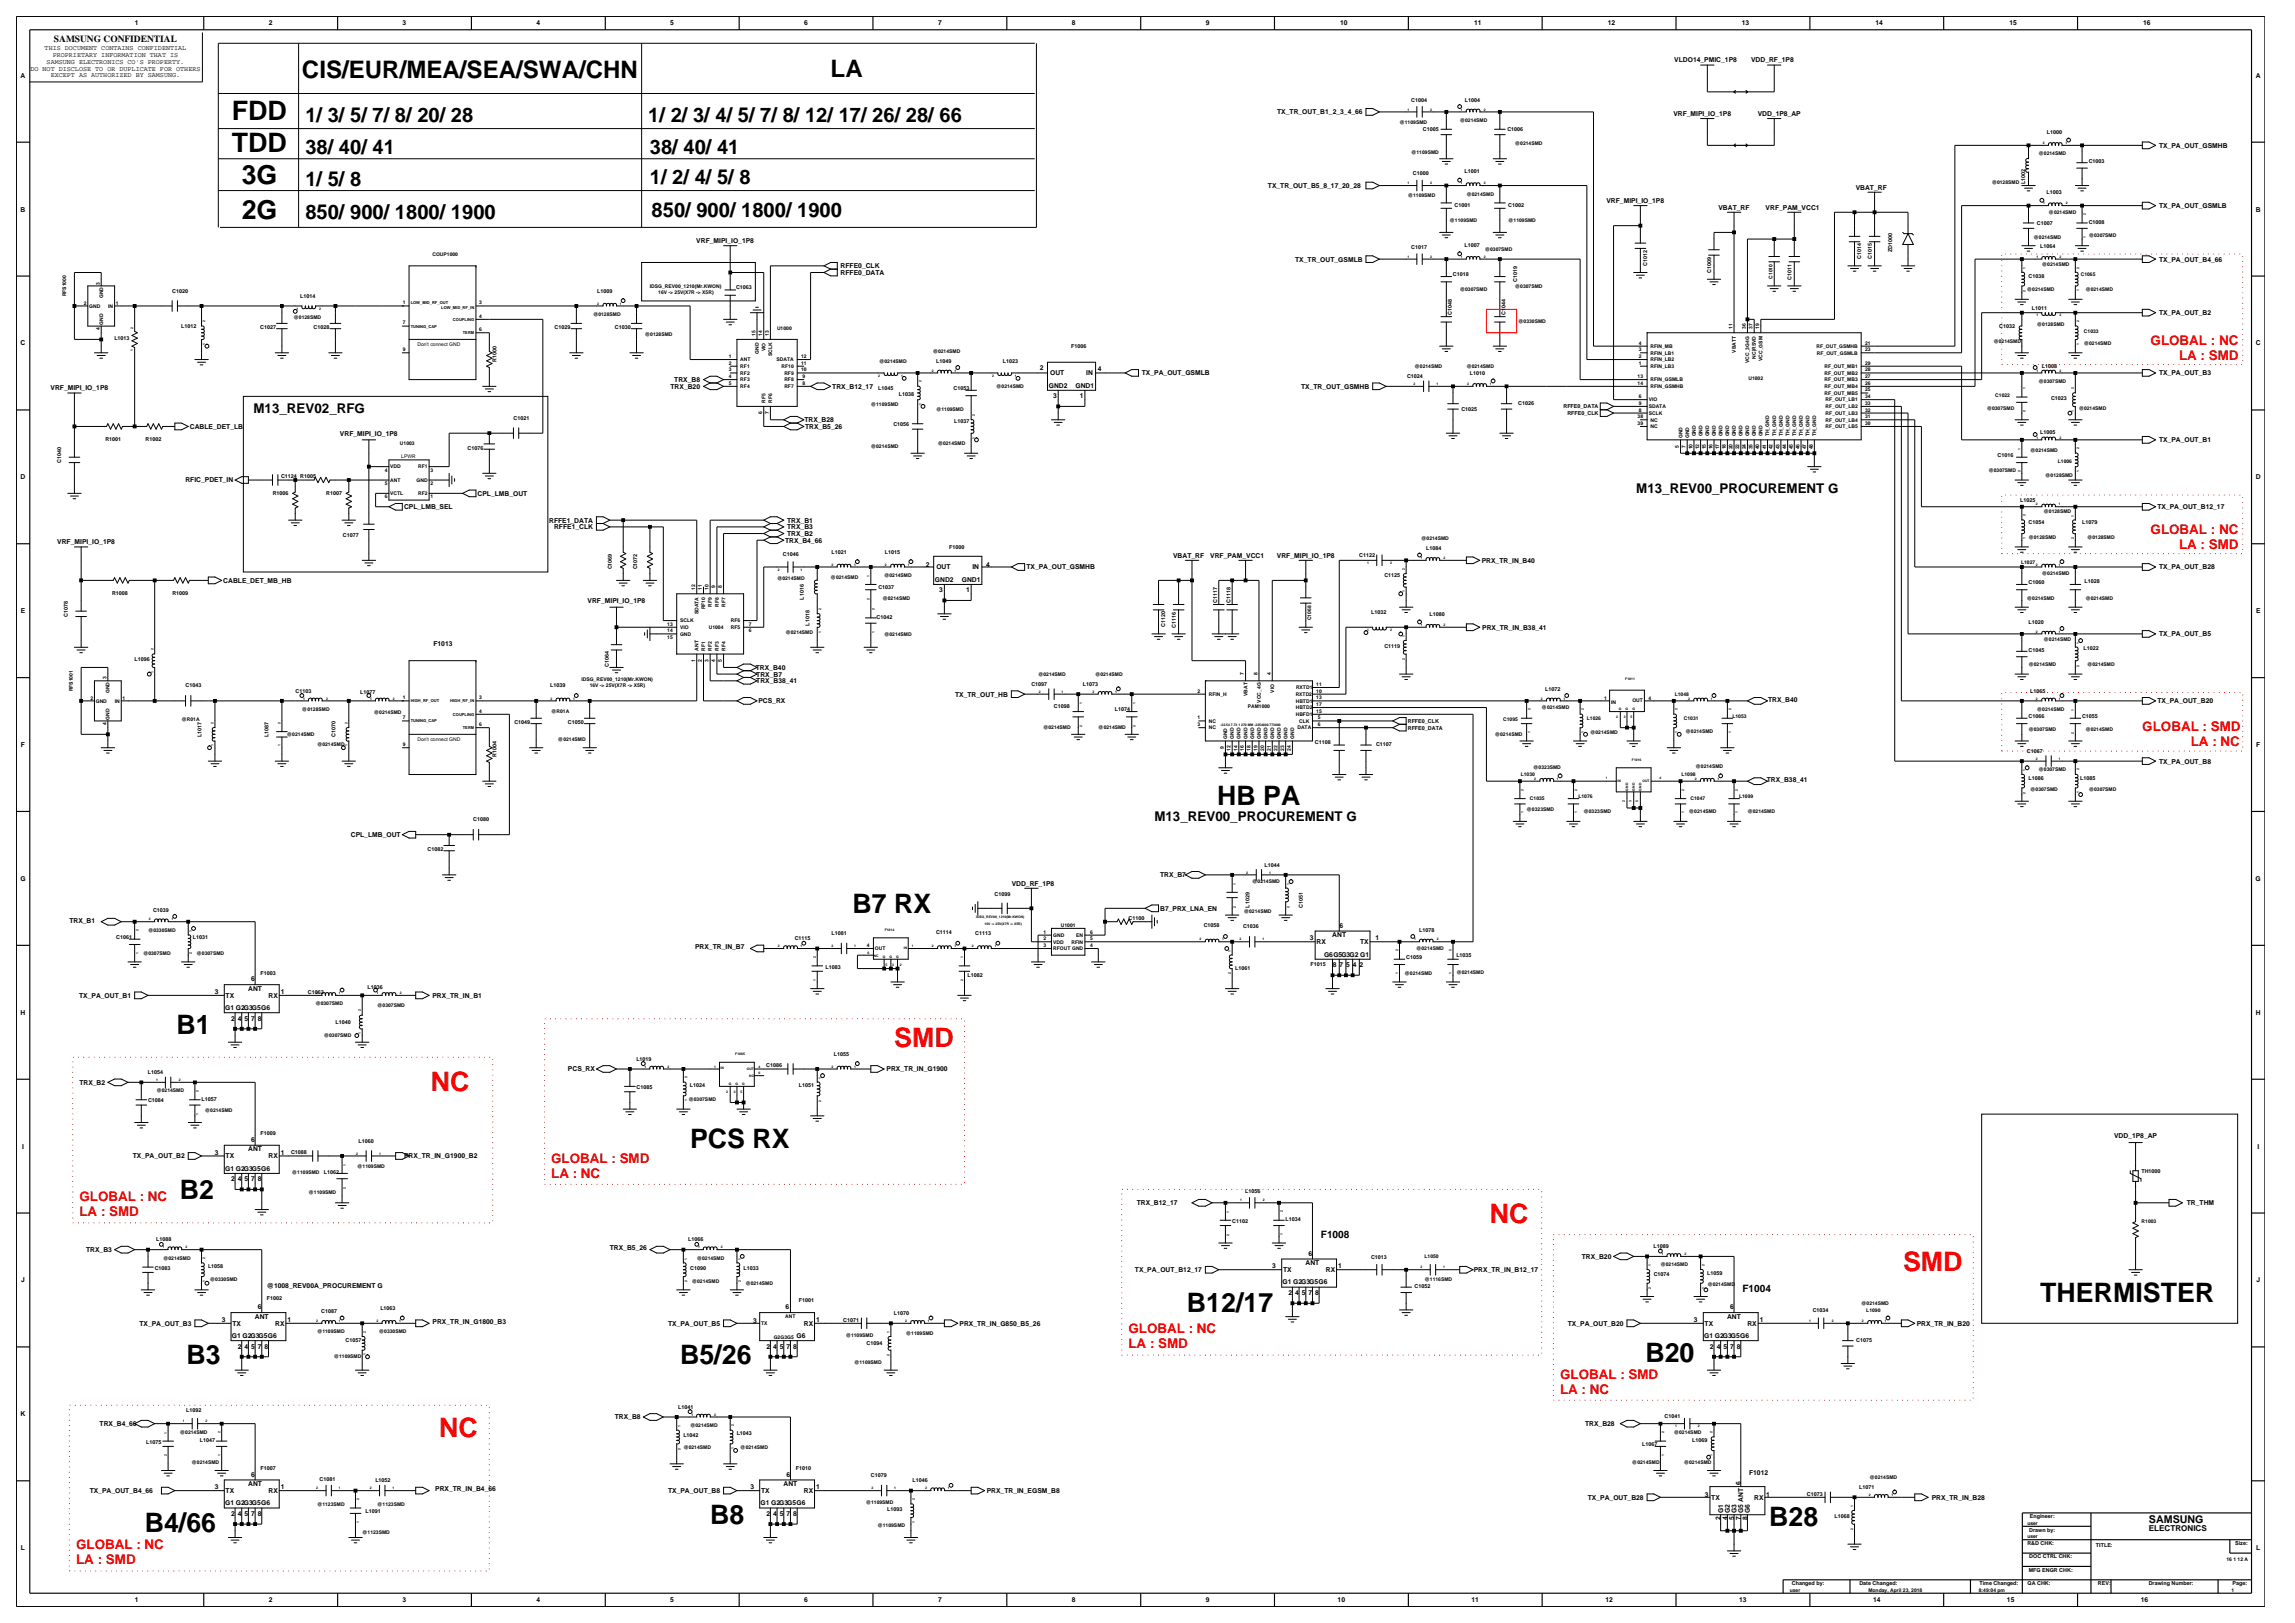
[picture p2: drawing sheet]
<svg xmlns="http://www.w3.org/2000/svg" width="420mm" height="297mm" viewBox="0 0 420 297" stroke-linecap="round" stroke-linejoin="round" font-family="sans-serif">
<defs><g id="words">
<g font-size="4.9">
<text x="42.4" y="22">FDD</text>
<text x="42.4" y="27.8">TDD</text>
<text x="44.2" y="33.6">3G</text>
<text x="44.2" y="40.1">2G</text>
<text x="222.7" y="147.2">HB PA</text>
<text x="156" y="167.1">B7 RX</text>
<text x="32.3" y="189.2">B1</text>
<text x="126.3" y="210">PCS RX</text>
<text x="32.9" y="219.5">B2</text>
<text x="217.2" y="240">B12/17</text>
<text x="373.4" y="238.2">THERMISTER</text>
<text x="34.1" y="249.5">B3</text>
<text x="124.5" y="249.5">B5/26</text>
<text x="301.1" y="249.2">B20</text>
<text x="26.5" y="280.4">B4/66</text>
<text x="130" y="278.9">B8</text>
<text x="323.8" y="279.2">B28</text>
</g>
<g font-size="4.9" fill="#f00">
<text x="163.7" y="191.6">SMD</text>
<text x="78.8" y="199.6">NC</text>
<text x="272.6" y="223.8">NC</text>
<text x="348.3" y="232.7">SMD</text>
<text x="80.4" y="263">NC</text>
</g>
<g font-size="4.4">
<text x="55.3" y="14.4">CIS/EUR/MEA/SEA/SWA/CHN</text>
<text x="152" y="14">LA</text>
</g>
<g font-size="3.7">
<text x="55.9" y="22.3">1/ 3/ 5/ 7/ 8/ 20/ 28</text>
<text x="118.6" y="22.3">1/ 2/ 3/ 4/ 5/ 7/ 8/ 12/ 17/ 26/ 28/ 66</text>
<text x="55.9" y="28.1">38/ 40/ 41</text>
<text x="118.9" y="28.1">38/ 40/ 41</text>
<text x="55.9" y="34">1/ 5/ 8</text>
<text x="118.9" y="33.6">1/ 2/ 4/ 5/ 8</text>
<text x="55.9" y="40.1">850/ 900/ 1800/ 1900</text>
<text x="119.3" y="39.8">850/ 900/ 1800/ 1900</text>
</g>
<g font-size="2.5" fill="#f00">
<text x="393.6" y="63">GLOBAL : NC</text>
<text x="398.8" y="65.8">LA : SMD</text>
<text x="393.6" y="97.6">GLOBAL : NC</text>
<text x="398.8" y="100.4">LA : SMD</text>
<text x="392.1" y="133.8">GLOBAL : SMD</text>
<text x="400.9" y="136.5">LA : NC</text>
<text x="100.9" y="215.5">LA : NC</text>
<text x="100.9" y="212.8">GLOBAL : SMD</text>
<text x="14.5" y="219.8">GLOBAL : NC</text>
<text x="14.5" y="222.5">LA : SMD</text>
<text x="206.5" y="244">GLOBAL : NC</text>
<text x="206.5" y="246.7">LA : SMD</text>
<text x="285.5" y="255">LA : NC</text>
<text x="285.5" y="252.3">GLOBAL : SMD</text>
<text x="13.9" y="283.5">GLOBAL : NC</text>
<text x="13.9" y="286.2">LA : SMD</text>
</g>
<g font-size="2.5">
<text x="46.4" y="75.6">M13_REV02_RFG</text>
<text x="299.4" y="90.2">M13_REV00_PROCUREMENT G</text>
<text x="211.3" y="150.2">M13_REV00_PROCUREMENT G</text>
</g>
<text font-size="2" x="393.3" y="278.8">SAMSUNG</text>
<g font-size="1.9">
<text x="241.7" y="226.6">F1008</text>
<text x="318.9" y="236.4">F1004</text>
</g>
<text font-size="1.7" x="9.9" y="7.7">SAMSUNG CONFIDENTIAL</text>
<text font-size="1.5" x="393.3" y="280.1">ELECTRONICS</text>
<g font-size="1.2">
<text x="24.7" y="4.7">1</text>
<text x="49.2" y="4.7">2</text>
<text x="73.7" y="4.7">3</text>
<text x="98.2" y="4.7">4</text>
<text x="122.7" y="4.7">5</text>
<text x="147.2" y="4.7">6</text>
<text x="171.7" y="4.7">7</text>
<text x="196.2" y="4.7">8</text>
<text x="220.7" y="4.7">9</text>
<text x="245.3" y="4.7">10</text>
<text x="269.8" y="4.7">11</text>
<text x="294.3" y="4.7">12</text>
<text x="318.7" y="4.7">13</text>
<text x="343.2" y="4.7">14</text>
<text x="367.7" y="4.7">15</text>
<text x="392.2" y="4.7">16</text>
<text x="8.2" y="9.2">THIS DOCUMENT CONTAINS CONFIDENTIAL</text>
<text x="8.5" y="11.7">SAMSUNG ELECTRONICS CO'S PROPERTY.</text>
<text x="9.6" y="10.5">PROPRIETARY INFORMATION THAT IS</text>
<text x="306.4" y="11.4">VLDO14_PMIC_1P8</text>
<text x="320.5" y="11.4">VDD_RF_1P8</text>
<text x="3.8" y="14.2">A</text>
<text x="5.6" y="12.9">DO NOT DISCLOSE TO OR DUPLICATE FOR OTHERS</text>
<text x="9.3" y="14.1">EXCEPT AS AUTHORIZED BY SAMSUNG.</text>
<text x="412.8" y="14.2">A</text>
<text x="233.7" y="20.9">TX_TR_OUT_B1_2_3_4_66</text>
<text x="306.2" y="21.2">VRF_MIPI_IO_1P8</text>
<text x="321.7" y="21.2">VDD_1P8_AP</text>
<text x="395.1" y="27">TX_PA_OUT_GSMHB</text>
<text x="232" y="34.4">TX_TR_OUT_B5_8_17_20_28</text>
<text x="339.6" y="34.7">VBAT_RF</text>
<text x="3.8" y="38.7">B</text>
<text x="294" y="37.1">VRF_MIPI_IO_1P8</text>
<text x="314.5" y="38.4">VBAT_RF</text>
<text x="323.1" y="38.4">VRF_PAM_VCC1</text>
<text x="395.1" y="38.1">TX_PA_OUT_GSMLB</text>
<text x="412.8" y="38.7">B</text>
<text x="127.4" y="44.5">VRF_MIPI_IO_1P8</text>
<text x="237" y="47.9">TX_TR_OUT_GSMLB</text>
<text x="395.1" y="47.9">TX_PA_OUT_B4_66</text>
<text x="153.8" y="50.3">RFFE0_DATA</text>
<text x="153.8" y="49.1">RFFE0_CLK</text>
<text x="395.1" y="57.7">TX_PA_OUT_B2</text>
<text x="3.8" y="63.2">C</text>
<text x="412.8" y="63.2">C</text>
<text x="9.3" y="71.4">VRF_MIPI_IO_1P8</text>
<text x="122.7" y="71.1">TRX_B20</text>
<text x="123.4" y="69.9">TRX_B8</text>
<text x="152.3" y="71.1">TRX_B12_17</text>
<text x="190.3" y="67.6">2</text>
<text x="191.9" y="70.9">GND2</text>
<text x="192.2" y="68.7">OUT</text>
<text x="196.8" y="70.9">GND1</text>
<text x="198.8" y="68.7">IN</text>
<text x="200.9" y="67.9">4</text>
<text x="209" y="68.7">TX_PA_OUT_GSMLB</text>
<text x="238.1" y="71.1">TX_TR_OUT_GSMHB</text>
<text x="395.1" y="68.7">TX_PA_OUT_B3</text>
<text x="147.2" y="77.3">TRX_B28</text>
<text x="192.7" y="72.9">3</text>
<text x="197.6" y="72.9">1</text>
<text x="34.7" y="78.5">CABLE_DET_LB</text>
<text x="62.2" y="79.7">VRF_MIPI_IO_1P8</text>
<text x="147.4" y="78.5">TRX_B5_26</text>
<text x="395.1" y="80.9">TX_PA_OUT_B1</text>
<text x="3.8" y="87.7">D</text>
<text x="33.9" y="88.3">RFIC_PDET_IN</text>
<text x="412.8" y="87.7">D</text>
<text x="73.9" y="93.2">CPL_LMB_SEL</text>
<text x="87.4" y="90.7">CPL_LMB_OUT</text>
<text x="100.5" y="95.6">RFFE1_DATA</text>
<text x="144.1" y="95.6">TRX_B1</text>
<text x="394.8" y="93.2">TX_PA_OUT_B12_17</text>
<text x="10.5" y="99.6">VRF_MIPI_IO_1P8</text>
<text x="101.4" y="96.9">RFFE1_CLK</text>
<text x="143.7" y="99.3">TRX_B4_66</text>
<text x="144.1" y="96.9">TRX_B3</text>
<text x="144.1" y="98.1">TRX_B2</text>
<text x="40.9" y="106.6">CABLE_DET_MB_HB</text>
<text x="169.4" y="103.8">2</text>
<text x="171.1" y="106.5">GND2</text>
<text x="171.4" y="104.2">OUT</text>
<text x="176" y="106.5">GND1</text>
<text x="178" y="104.2">IN</text>
<text x="180.5" y="103.8">4</text>
<text x="187.8" y="104.2">TX_PA_OUT_GSMHB</text>
<text x="214.7" y="102.1">VBAT_RF</text>
<text x="221.5" y="102.1">VRF_PAM_VCC1</text>
<text x="233.7" y="102.1">VRF_MIPI_IO_1P8</text>
<text x="271.2" y="103">PRX_TR_IN_B40</text>
<text x="395.1" y="104.2">TX_PA_OUT_B28</text>
<text x="3.8" y="112.2">E</text>
<text x="107.5" y="110.3">VRF_MIPI_IO_1P8</text>
<text x="171.9" y="108.4">3</text>
<text x="176.8" y="108.4">1</text>
<text x="412.9" y="112.2">E</text>
<text x="79.3" y="118.3">F1013</text>
<text x="271.2" y="115.2">PRX_TR_IN_B38_41</text>
<text x="395.1" y="116.4">TX_PA_OUT_B5</text>
<text x="138.3" y="122.6">TRX_B40</text>
<text x="138.4" y="123.8">TRX_B7</text>
<text x="138.4" y="125">TRX_B38_41</text>
<text x="138.8" y="128.7">PCS_RX</text>
<text x="174.8" y="127.5">TX_TR_OUT_HB</text>
<text x="323.6" y="128.4">TRX_B40</text>
<text x="394.8" y="128.7">TX_PA_OUT_B20</text>
<text x="3.8" y="136.7">F</text>
<text x="412.9" y="136.7">F</text>
<text x="323.3" y="143.1">TRX_B38_41</text>
<text x="395.1" y="139.7">TX_PA_OUT_B8</text>
<text x="64.2" y="153.2">CPL_LMB_OUT</text>
<text x="3.7" y="161.2">G</text>
<text x="212.3" y="160.5">TRX_B7</text>
<text x="412.8" y="161.2">G</text>
<text x="185.1" y="162.1">VDD_RF_1P8</text>
<text x="212.3" y="166.7">B7_PRX_LNA_EN</text>
<text x="12.7" y="168.8">TRX_B1</text>
<text x="127.2" y="173.7">PRX_TR_IN_B7</text>
<text x="239.7" y="172.1">3</text>
<text x="240.9" y="172.8">RX</text>
<text x="243.8" y="171.5">ANT</text>
<text x="245.1" y="169.8">6</text>
<text x="248.9" y="172.8">TX</text>
<text x="251.7" y="172.1">1</text>
<text x="45.9" y="179.6">6</text>
<text x="242.3" y="175">G6G5G3G2 G1</text>
<text x="243.9" y="177">8</text>
<text x="245.1" y="177">7</text>
<text x="246.4" y="177">5</text>
<text x="247.6" y="177">4</text>
<text x="248.8" y="177">2</text>
<text x="3.8" y="185.7">H</text>
<text x="14.5" y="182.6">TX_PA_OUT_B1</text>
<text x="39.3" y="181.9">3</text>
<text x="41.2" y="184.8">G1 G2G3G5G6</text>
<text x="41.3" y="182.6">TX</text>
<text x="45.4" y="181.3">ANT</text>
<text x="49.1" y="182.6">RX</text>
<text x="51.4" y="181.9">1</text>
<text x="79.1" y="182.6">PRX_TR_IN_B1</text>
<text x="412.8" y="185.7">H</text>
<text x="42.3" y="186.8">2</text>
<text x="43.5" y="186.8">4</text>
<text x="44.7" y="186.8">5</text>
<text x="45.9" y="186.8">7</text>
<text x="47.2" y="186.8">8</text>
<text x="103.9" y="196.1">PCS_RX</text>
<text x="162.3" y="196.1">PRX_TR_IN_G1900</text>
<text x="14.5" y="198.5">TRX_B2</text>
<text x="45.9" y="209">6</text>
<text x="386.9" y="208.3">VDD_1P8_AP</text>
<text x="4" y="210.2">I</text>
<text x="24.3" y="212">TX_PA_OUT_B2</text>
<text x="39.3" y="211.3">3</text>
<text x="41.2" y="214.2">G1 G2G3G5G6</text>
<text x="41.3" y="212">TX</text>
<text x="45.4" y="210.7">ANT</text>
<text x="49.1" y="212">RX</text>
<text x="51.4" y="211.3">1</text>
<text x="74" y="212">PRX_TR_IN_G1900_B2</text>
<text x="413.1" y="210.2">I</text>
<text x="42.3" y="216.2">2</text>
<text x="43.5" y="216.2">4</text>
<text x="44.7" y="216.2">5</text>
<text x="45.9" y="216.2">7</text>
<text x="47.2" y="216.2">8</text>
<text x="208" y="220.5">TRX_B12_17</text>
<text x="400.2" y="220.5">TR_THM</text>
<text x="15.8" y="229.1">TRX_B3</text>
<text x="111.6" y="228.8">TRX_B5_26</text>
<text x="207.7" y="232.8">TX_PA_OUT_B12_17</text>
<text x="232.8" y="232.1">3</text>
<text x="234.8" y="232.8">TX</text>
<text x="238.9" y="231.5">ANT</text>
<text x="239.4" y="229.8">6</text>
<text x="242.6" y="232.8">RX</text>
<text x="244.9" y="232.1">1</text>
<text x="269.7" y="232.8">PRX_TR_IN_B12_17</text>
<text x="289.5" y="230.3">TRX_B20</text>
<text x="3.9" y="234.7">J</text>
<text x="47.2" y="239.6">6</text>
<text x="48.8" y="235.7">@1008_REV00A_PROCUREMENT G</text>
<text x="143.7" y="239.6">6</text>
<text x="234.7" y="235">G1 G2G3G5G6</text>
<text x="235.8" y="237">2</text>
<text x="237" y="237">4</text>
<text x="238.2" y="237">5</text>
<text x="239.4" y="237">7</text>
<text x="240.7" y="237">8</text>
<text x="316.6" y="239.6">6</text>
<text x="412.9" y="234.7">J</text>
<text x="25.5" y="242.6">TX_PA_OUT_B3</text>
<text x="40.6" y="241.9">3</text>
<text x="42.4" y="244.8">G1 G2G3G5G6</text>
<text x="42.5" y="242.6">TX</text>
<text x="46.6" y="241.3">ANT</text>
<text x="50.4" y="242.6">RX</text>
<text x="52.6" y="241.9">1</text>
<text x="79.2" y="242.3">PRX_TR_IN_G1800_B3</text>
<text x="122.3" y="242.6">TX_PA_OUT_B5</text>
<text x="137.8" y="242.1">3</text>
<text x="145.8" y="244.8">G6</text>
<text x="147.1" y="242.6">RX</text>
<text x="149.4" y="241.9">1</text>
<text x="175.6" y="242.6">PRX_TR_IN_G850_B5_26</text>
<text x="286.9" y="242.6">TX_PA_OUT_B20</text>
<text x="310" y="241.9">3</text>
<text x="311.9" y="244.8">G1 G2G3G5G6</text>
<text x="312" y="242.6">TX</text>
<text x="316.1" y="241.3">ANT</text>
<text x="319.8" y="242.6">RX</text>
<text x="322.1" y="241.9">1</text>
<text x="350.8" y="242.6">PRX_TR_IN_B20</text>
<text x="43.5" y="246.8">2</text>
<text x="44.7" y="246.8">4</text>
<text x="45.9" y="246.8">5</text>
<text x="47.2" y="246.8">7</text>
<text x="48.4" y="246.8">8</text>
<text x="140.2" y="246.8">2</text>
<text x="141.5" y="246.8">4</text>
<text x="142.7" y="246.8">5</text>
<text x="143.9" y="246.8">7</text>
<text x="145.2" y="246.8">8</text>
<text x="312.9" y="246.8">2</text>
<text x="314.2" y="246.8">4</text>
<text x="315.4" y="246.8">5</text>
<text x="316.6" y="246.8">7</text>
<text x="317.8" y="246.8">8</text>
<text x="3.8" y="259.2">K</text>
<text x="18.2" y="261">TRX_B4_66</text>
<text x="112.5" y="259.7">TRX_B8</text>
<text x="290.1" y="261">TRX_B28</text>
<text x="320.1" y="269.8">F1012</text>
<text x="16.4" y="273.2">TX_PA_OUT_B4_66</text>
<text x="39.3" y="272.5">3</text>
<text x="41.2" y="275.4">G1 G2G3G5G6</text>
<text x="41.3" y="273.2">TX</text>
<text x="45.4" y="271.9">ANT</text>
<text x="45.9" y="270.2">6</text>
<text x="49.1" y="273.2">RX</text>
<text x="51.4" y="272.5">1</text>
<text x="79.7" y="272.9">PRX_TR_IN_B4_66</text>
<text x="122.3" y="273.2">TX_PA_OUT_B8</text>
<text x="137.3" y="272.5">3</text>
<text x="139.2" y="275.4">G1 G2G3G5G6</text>
<text x="139.3" y="273.2">TX</text>
<text x="143.4" y="271.9">ANT</text>
<text x="143.9" y="270.2">6</text>
<text x="147.1" y="273.2">RX</text>
<text x="149.4" y="272.5">1</text>
<text x="180.6" y="273.2">PRX_TR_IN_EGSM_B8</text>
<text x="290.6" y="274.4">TX_PA_OUT_B28</text>
<text x="312" y="274">3</text>
<text x="313.2" y="274.4">TX</text>
<text x="318.6" y="271.8" transform="rotate(-90 318.6 271.8)">6</text>
<text x="321" y="274.4">RX</text>
<text x="323.2" y="274">1</text>
<text x="353.5" y="274.4">PRX_TR_IN_B28</text>
<text x="42.3" y="277.4">2</text>
<text x="43.5" y="277.4">4</text>
<text x="44.7" y="277.4">5</text>
<text x="45.9" y="277.4">7</text>
<text x="47.2" y="277.4">8</text>
<text x="140.2" y="277.4">2</text>
<text x="141.5" y="277.4">4</text>
<text x="142.7" y="277.4">5</text>
<text x="143.9" y="277.4">7</text>
<text x="145.2" y="277.4">8</text>
<text x="314.9" y="278.1" transform="rotate(-90 314.9 278.1)">2</text>
<text x="315.3" y="276.9" transform="rotate(-90 315.3 276.9)">G1</text>
<text x="316.1" y="278.1" transform="rotate(-90 316.1 278.1)">4</text>
<text x="316.6" y="276.9" transform="rotate(-90 316.6 276.9)">G2</text>
<text x="317.3" y="278.1" transform="rotate(-90 317.3 278.1)">5</text>
<text x="317.8" y="276.9" transform="rotate(-90 317.8 276.9)">G3</text>
<text x="318.6" y="278.1" transform="rotate(-90 318.6 278.1)">7</text>
<text x="319" y="276.9" transform="rotate(-90 319 276.9)">G5 ANT</text>
<text x="319.8" y="278.1" transform="rotate(-90 319.8 278.1)">8</text>
<text x="320.2" y="276.9" transform="rotate(-90 320.2 276.9)">G6</text>
<text x="3.8" y="283.7">L</text>
<text x="412.9" y="283.7">L</text>
<text x="24.7" y="293.2">1</text>
<text x="49.2" y="293.2">2</text>
<text x="73.7" y="293.2">3</text>
<text x="98.2" y="293.2">4</text>
<text x="122.7" y="293.2">5</text>
<text x="147.2" y="293.2">6</text>
<text x="171.7" y="293.2">7</text>
<text x="196.2" y="293.2">8</text>
<text x="220.7" y="293.2">9</text>
<text x="244.8" y="293.2">10</text>
<text x="269.3" y="293.2">11</text>
<text x="293.8" y="293.2">12</text>
<text x="318.3" y="293.2">13</text>
<text x="342.8" y="293.2">14</text>
<text x="367.3" y="293.2">15</text>
<text x="391.8" y="293.2">16</text>
</g>
<g font-size="1">
<text x="258.3" y="18.6">C1004</text>
<text x="260.4" y="23.9">C1005</text>
<text x="268.1" y="18.6">L1004</text>
<text x="275.9" y="23.9">C1006</text>
<text x="374.6" y="24.4">L1000</text>
<text x="382.3" y="29.8">C1003</text>
<text x="258.6" y="32.1">C1000</text>
<text x="268" y="31.6">L1001</text>
<text x="370.6" y="33.6" transform="rotate(-90 370.6 33.6)">L1002</text>
<text x="374.5" y="35.5">L1003</text>
<text x="266.2" y="37.9">C1001</text>
<text x="276" y="37.9">C1002</text>
<text x="372.8" y="41.1">C1007</text>
<text x="382.3" y="41">C1008</text>
<text x="258.3" y="45.6">C1017</text>
<text x="268" y="45.3">L1007</text>
<text x="340.6" y="47.4" transform="rotate(-90 340.6 47.4)">C1014</text>
<text x="342.6" y="47.4" transform="rotate(-90 342.6 47.4)">C1015</text>
<text x="346.3" y="46.2" transform="rotate(-90 346.3 46.2)">ZD1000</text>
<text x="373.4" y="45.4">L1064</text>
<text x="31.5" y="53.5">C1020</text>
<text x="109.3" y="53.5">L1009</text>
<text x="134.7" y="52.9">C1063</text>
<text x="265.9" y="50.6">C1018</text>
<text x="277.6" y="51.6" transform="rotate(-90 277.6 51.6)">C1019</text>
<text x="301.4" y="48.6" transform="rotate(-90 301.4 48.6)">C1012</text>
<text x="313.2" y="50" transform="rotate(-90 313.2 50)">C1009</text>
<text x="327.9" y="51.2" transform="rotate(-90 327.9 51.2)">C1011</text>
<text x="371.2" y="50.9">C1038</text>
<text x="33.2" y="60">L1012</text>
<text x="54.9" y="54.5">L1014</text>
<text x="265.7" y="57.7" transform="rotate(-90 265.7 57.7)">C1048</text>
<text x="275.5" y="57.7" transform="rotate(-90 275.5 57.7)">C1044</text>
<text x="371.8" y="56.7">L1011</text>
<text x="20.9" y="62.2">L1013</text>
<text x="47.6" y="60.3">C1027</text>
<text x="57.4" y="60.3">C1028</text>
<text x="101.5" y="60.3">C1029</text>
<text x="112.5" y="60.3">C1030</text>
<text x="196.1" y="63.7">F1006</text>
<text x="365.9" y="60.1">C1032</text>
<text x="90.9" y="66.3" transform="rotate(-90 90.9 66.3)">R1000</text>
<text x="160.7" y="71.4">L1045</text>
<text x="171.3" y="66.4">L1049</text>
<text x="174.5" y="71.3">C1053</text>
<text x="183.6" y="66.4">L1023</text>
<text x="257.5" y="69.2">C1024</text>
<text x="269" y="68.6">L1010</text>
<text x="373.7" y="67.4">L1008</text>
<text x="94" y="76.8">C1021</text>
<text x="164.5" y="72.5">L1038</text>
<text x="174.6" y="77.4">L1037</text>
<text x="267.4" y="75.3">C1025</text>
<text x="277.8" y="74">C1026</text>
<text x="286.1" y="74.7">RFFE0_DATA</text>
<text x="286.8" y="75.9">RFFE0_CLK</text>
<text x="375.4" y="73.1">C1023</text>
<text x="19.3" y="80.7">R1001</text>
<text x="26.6" y="80.7">R1002</text>
<text x="85.6" y="82.3">C1076</text>
<text x="163.5" y="78">C1056</text>
<text x="365.6" y="83.6">C1016</text>
<text x="373.4" y="79.4">L1005</text>
<text x="11.2" y="84.6" transform="rotate(-90 11.2 84.6)">C1040</text>
<text x="51.4" y="87.5">C1124 R1005</text>
<text x="49.9" y="90.6">R1006</text>
<text x="59.7" y="90.6">R1007</text>
<text x="369.7" y="91.8">L1025</text>
<text x="371.2" y="95.9">C1054</text>
<text x="381" y="95.9">L1079</text>
<text x="62.8" y="98.2">C1077</text>
<text x="143.3" y="101.7">C1046</text>
<text x="152.2" y="101.3">L1021</text>
<text x="161.9" y="101.3">L1015</text>
<text x="173.7" y="100.4">F1000</text>
<text x="261" y="100.7">L1084</text>
<text x="112" y="104.2" transform="rotate(-90 112 104.2)">C1069</text>
<text x="116.6" y="104.2" transform="rotate(-90 116.6 104.2)">C1072</text>
<text x="160.7" y="107.7">C1037</text>
<text x="248.8" y="102">C1122</text>
<text x="253.3" y="105.6">C1125</text>
<text x="371.2" y="106.9">C1060</text>
<text x="381.5" y="106.8">L1028</text>
<text x="12.4" y="112.8" transform="rotate(-90 12.4 112.8)">C1078</text>
<text x="20.5" y="108.9">R1008</text>
<text x="31.5" y="108.9">R1009</text>
<text x="147.1" y="109.7" transform="rotate(-90 147.1 109.7)">L1016</text>
<text x="160.4" y="113.2">C1042</text>
<text x="222.7" y="110.3" transform="rotate(-90 222.7 110.3)">C1117</text>
<text x="225.2" y="110.3" transform="rotate(-90 225.2 110.3)">C1118</text>
<text x="250.9" y="112.4">L1032</text>
<text x="261.6" y="112.6">L1080</text>
<text x="148.1" y="114.5" transform="rotate(-90 148.1 114.5)">L1018</text>
<text x="213.3" y="114.8" transform="rotate(-90 213.3 114.8)">C1120</text>
<text x="215.2" y="114.9" transform="rotate(-90 215.2 114.9)">C1116</text>
<text x="253.3" y="118.6">C1119</text>
<text x="371.2" y="119.4">C1045</text>
<text x="371.2" y="114.3">L1020</text>
<text x="381.3" y="118.9">L1022</text>
<text x="24.6" y="121">L1096</text>
<text x="34" y="125.8">C1043</text>
<text x="100.7" y="125.8">L1039</text>
<text x="111.4" y="122" transform="rotate(-90 111.4 122)">C1064</text>
<text x="188.8" y="125.5">C1097</text>
<text x="198.2" y="125.5">L1073</text>
<text x="54.1" y="126.7">C1103</text>
<text x="65.9" y="127">L1077</text>
<text x="192.9" y="129.6">C1098</text>
<text x="204" y="130.2">L1074</text>
<text x="282.8" y="126.4">L1072</text>
<text x="371.2" y="131.4">C1066</text>
<text x="371.5" y="126.7">L1065</text>
<text x="381" y="131.4">C1055</text>
<text x="36.9" y="134.9" transform="rotate(-90 36.9 134.9)">L1017</text>
<text x="49.1" y="134.9" transform="rotate(-90 49.1 134.9)">L1087</text>
<text x="61.4" y="134.9" transform="rotate(-90 61.4 134.9)">C1070</text>
<text x="94.1" y="132.5">C1049</text>
<text x="103.9" y="132.5">C1050</text>
<text x="240.6" y="136.2">C1108</text>
<text x="251.8" y="136.5">C1107</text>
<text x="257.6" y="133.5">RFFE0_DATA</text>
<text x="257.6" y="132.3">RFFE0_CLK</text>
<text x="370.9" y="137.7">C1067</text>
<text x="90.9" y="138.5" transform="rotate(-90 90.9 138.5)">R1004</text>
<text x="371.2" y="142.6">L1086</text>
<text x="380.7" y="142.6">L1085</text>
<text x="78.2" y="155.8">C1082</text>
<text x="86.6" y="150.3">C1080</text>
<text x="231.4" y="158.6">L1044</text>
<text x="28" y="166.8">C1039</text>
<text x="182" y="163.9">C1099</text>
<text x="228.7" y="166.1" transform="rotate(-90 228.7 166.1)">L1029</text>
<text x="238.4" y="166.2" transform="rotate(-90 238.4 166.2)">C1051</text>
<text x="21.3" y="171.8">C1061</text>
<text x="35.3" y="171.8">L1031</text>
<text x="145.4" y="172">C1115</text>
<text x="152.2" y="171.1">L1081</text>
<text x="171.3" y="170.9">C1114</text>
<text x="178.5" y="171.1">C1113</text>
<text x="206.5" y="168.4">C1100</text>
<text x="220.3" y="169.7">C1058</text>
<text x="227.5" y="169.9">C1036</text>
<text x="259.7" y="170.5">L1078</text>
<text x="47.7" y="178.3">F1003</text>
<text x="151.1" y="177.2">L1083</text>
<text x="177.1" y="178.8">L1082</text>
<text x="226.1" y="177.5">L1061</text>
<text x="239.8" y="176.7">F1015</text>
<text x="257.3" y="175.4">C1059</text>
<text x="266.5" y="175.1">L1035</text>
<text x="56.3" y="181.8">C1062</text>
<text x="67.3" y="180.9">L1036</text>
<text x="61.4" y="187.3">L1040</text>
<text x="27" y="196.5">L1054</text>
<text x="116.5" y="194.1">L1019</text>
<text x="140.2" y="195.3">C1086</text>
<text x="152.6" y="193.2">L1055</text>
<text x="27.1" y="201.7">C1084</text>
<text x="36.9" y="201.4">L1057</text>
<text x="116.5" y="199.3">C1085</text>
<text x="126.2" y="199">L1024</text>
<text x="146.2" y="199">L1051</text>
<text x="47.7" y="207.7">F1009</text>
<text x="65.6" y="209.1">L1060</text>
<text x="53.3" y="211.2">C1088</text>
<text x="59.2" y="214.9">L1062</text>
<text x="391.9" y="214.6">TH1000</text>
<text x="227.9" y="218.3">L1056</text>
<text x="28.6" y="227.1">L1088</text>
<text x="125.9" y="227.1">L1066</text>
<text x="225.5" y="223.8">C1102</text>
<text x="235.3" y="223.5">L1034</text>
<text x="28.3" y="232.3">C1083</text>
<text x="38.1" y="232">L1058</text>
<text x="126.3" y="232.3">C1090</text>
<text x="136.1" y="232.3">L1033</text>
<text x="250.9" y="230.3">C1013</text>
<text x="302.6" y="228.4">L1089</text>
<text x="302.6" y="233.6">C1074</text>
<text x="312.4" y="233.3">L1059</text>
<text x="48.8" y="237.9">F1002</text>
<text x="69.6" y="239.7">L1063</text>
<text x="146.2" y="238.2">F1001</text>
<text x="258.9" y="235.7">C1052</text>
<text x="58.8" y="240.3">C1087</text>
<text x="63.2" y="245.6">C1057</text>
<text x="154.3" y="241.8">C1071</text>
<text x="163.6" y="240.6">L1070</text>
<text x="331.7" y="240.1">C1034</text>
<text x="339.7" y="245.5">C1075</text>
<text x="158.6" y="246.1">C1094</text>
<text x="124.1" y="257.8">L1041</text>
<text x="34.1" y="258.4">L1092</text>
<text x="36.6" y="263.9">L1047</text>
<text x="125.1" y="263">L1042</text>
<text x="134.8" y="262.7">L1043</text>
<text x="304.6" y="259.4">C1041</text>
<text x="309.7" y="263.9">L1069</text>
<text x="26.7" y="264.2">L1075</text>
<text x="47.7" y="269">F1007</text>
<text x="145.6" y="269">F1010</text>
<text x="300.5" y="264.6">L1067</text>
<text x="58.5" y="270.9">C1081</text>
<text x="68.7" y="271.2">L1052</text>
<text x="159.4" y="270.3">C1079</text>
<text x="167" y="271.2">L1046</text>
<text x="330.7" y="273.7">C1073</text>
<text x="340.3" y="272.5">L1071</text>
<text x="66.9" y="276.8">L1091</text>
<text x="162.4" y="276.4">L1093</text>
<text x="335.7" y="277.8">L1068</text>
<text x="371.4" y="280.2">Drawn by:</text>
<text x="371.5" y="277.8">Engineer:</text>
<text x="371" y="282.7">R&amp;D CHK:</text>
<text x="371.3" y="287.6">MFG ENGR CHK:</text>
<text x="371.4" y="285.2">DOC CTRL CHK:</text>
<text x="383.6" y="283">TITLE:</text>
<text x="409.1" y="282.7">Size:</text>
<text x="327.9" y="290.1">Changed by:</text>
<text x="340.3" y="290.1">Date Changed:</text>
<text x="362.2" y="290.1">Time Changed:</text>
<text x="371.1" y="290.1">QA CHK:</text>
<text x="383.9" y="290.1">REV:</text>
<text x="393.2" y="290.1">Drawing Number:</text>
<text x="408.6" y="290.1">Page:</text>
</g>
<g font-size=".9">
<text x="256.1" y="22.6">@1109SMD</text>
<text x="267.1" y="22.3">@0214SMD</text>
<text x="258.3" y="28.1">@1109SMD</text>
<text x="277.2" y="26.6">@0214SMD</text>
<text x="373.1" y="28.4">@0214SMD</text>
<text x="268.4" y="35.8">@0214SMD</text>
<text x="364.5" y="33.6">@0128SMD</text>
<text x="257.6" y="36.1">@1109SMD</text>
<text x="265.3" y="40.7">@1109SMD</text>
<text x="276" y="40.7">@1109SMD</text>
<text x="374.9" y="39.2">@0214SMD</text>
<text x="79.1" y="46.8">COUP1000</text>
<text x="271.7" y="45.9">@0307SMD</text>
<text x="372.1" y="43.7">@0214SMD</text>
<text x="382.3" y="43.4">@0307SMD</text>
<text x="18.3" y="52.1" transform="rotate(-90 18.3 52.1)">3</text>
<text x="118.9" y="52.6">IDSG_REV00_1210(Mr.KWON)</text>
<text x="120.5" y="53.9">16V -&gt; 25V(X7R -&gt; X5R)</text>
<text x="267.1" y="53.2">@0307SMD</text>
<text x="277.2" y="52.6">@0307SMD</text>
<text x="324.4" y="51" transform="rotate(-90 324.4 51)">C1010</text>
<text x="370.9" y="53.2">@0214SMD</text>
<text x="373.7" y="48.6">@0214SMD</text>
<text x="380.8" y="50.5">C1065</text>
<text x="381.6" y="53.2">@0214SMD</text>
<text x="12.1" y="54.3" transform="rotate(-90 12.1 54.3)">RFS1000</text>
<text x="15.3" y="55.7">2</text>
<text x="16.3" y="56.3">GND</text>
<text x="18.9" y="59.4" transform="rotate(-90 18.9 59.4)">GND</text>
<text x="18.9" y="54.6" transform="rotate(-90 18.9 54.6)">GND</text>
<text x="19.8" y="56.3">IN</text>
<text x="21.2" y="55.7">1</text>
<text x="53.7" y="58.4">@0128SMD</text>
<text x="73.7" y="55.7">1</text>
<text x="73.7" y="59.4">7</text>
<text x="87.7" y="58.1">4</text>
<text x="87.7" y="55.7">3</text>
<text x="108.5" y="57.8">@0128SMD</text>
<text x="277.8" y="59.1">@0330SMD</text>
<text x="372.8" y="59.7">@0128SMD</text>
<text x="18.3" y="60.4" transform="rotate(-90 18.3 60.4)">4</text>
<text x="73.7" y="64.3">9</text>
<text x="76.4" y="63.3">Don't connect GND</text>
<text x="87.7" y="60.6">6</text>
<text x="118" y="61.5">@0128SMD</text>
<text x="133.4" y="65.5">1</text>
<text x="138.2" y="61.4" transform="rotate(-90 138.2 61.4)">15</text>
<text x="138.9" y="64.8" transform="rotate(-90 138.9 64.8)">GND</text>
<text x="139.5" y="61.4" transform="rotate(-90 139.5 61.4)">14</text>
<text x="140.1" y="64.3" transform="rotate(-90 140.1 64.3)">VIO</text>
<text x="140.7" y="61.4" transform="rotate(-90 140.7 61.4)">13</text>
<text x="141.3" y="65.2" transform="rotate(-90 141.3 65.2)">SCLK</text>
<text x="142.2" y="60.3">U1000</text>
<text x="146.6" y="65.5">12</text>
<text x="170.7" y="64.6">@0214SMD</text>
<text x="299.9" y="63.1">4</text>
<text x="299.9" y="64.3">3</text>
<text x="299.9" y="65.5">2</text>
<text x="302" y="63.7">RFIN_MB</text>
<text x="302" y="64.9">RFIN_LB1</text>
<text x="317.1" y="60.2" transform="rotate(-90 317.1 60.2)">11</text>
<text x="317.7" y="64.6" transform="rotate(-90 317.7 64.6)">VBATT</text>
<text x="319.5" y="60.2" transform="rotate(-90 319.5 60.2)">36</text>
<text x="320.7" y="60.2" transform="rotate(-90 320.7 60.2)">37</text>
<text x="321.4" y="65.6" transform="rotate(-90 321.4 65.6)">NC|RSVD</text>
<text x="322" y="60.2" transform="rotate(-90 322 60.2)">19</text>
<text x="332.4" y="63.7">RF_OUT_GSMHB</text>
<text x="332.5" y="64.9">RF_OUT_GSMLB</text>
<text x="341.3" y="63.1">21</text>
<text x="341.3" y="64.3">23</text>
<text x="364.8" y="62.7">@0214SMD</text>
<text x="381.3" y="63">@0214SMD</text>
<text x="381.4" y="60.9">C1033</text>
<text x="133.4" y="66.7">2</text>
<text x="133.4" y="68">3</text>
<text x="133.4" y="69.2">4</text>
<text x="133.4" y="70.4">5</text>
<text x="135.5" y="67.3">RF1</text>
<text x="135.5" y="68.6">RF2</text>
<text x="135.5" y="69.8">RF3</text>
<text x="135.5" y="71">RF4</text>
<text x="135.5" y="66.1">ANT</text>
<text x="142.1" y="66.1">SDATA</text>
<text x="143" y="67.3">RF10</text>
<text x="143.5" y="71">RF7</text>
<text x="143.5" y="69.8">RF8</text>
<text x="143.5" y="68.6">RF9</text>
<text x="146.6" y="68">10</text>
<text x="146.6" y="66.7">11</text>
<text x="146.9" y="70.4">8</text>
<text x="146.9" y="69.2">9</text>
<text x="160.9" y="66.4">@0214SMD</text>
<text x="182.3" y="71">@0214SMD</text>
<text x="258.9" y="67.3">@0214SMD</text>
<text x="268.4" y="67.3">@0214SMD</text>
<text x="299.7" y="69.2">13</text>
<text x="299.7" y="70.4">14</text>
<text x="299.9" y="66.7">1</text>
<text x="302" y="66.1">RFIN_LB2</text>
<text x="302" y="69.8">RFIN_GSMLB</text>
<text x="302" y="71">RFIN_GSMHB</text>
<text x="302" y="67.3">RFIN_LB3</text>
<text x="320" y="69.5">U1002</text>
<text x="320.1" y="66.4" transform="rotate(-90 320.1 66.4)">VCC_3G4G</text>
<text x="322.6" y="66" transform="rotate(-90 322.6 66)">VCC_GSM</text>
<text x="333.9" y="71">RF_OUT_MB4</text>
<text x="333.9" y="69.8">RF_OUT_MB3</text>
<text x="333.9" y="68.6">RF_OUT_MB2</text>
<text x="333.9" y="67.3">RF_OUT_MB1</text>
<text x="341.3" y="70.4">26</text>
<text x="341.3" y="69.2">27</text>
<text x="341.3" y="68">28</text>
<text x="341.3" y="66.7">29</text>
<text x="341.3" y="71.6">25</text>
<text x="373.1" y="70.1">@0307SMD</text>
<text x="139.5" y="75.8" transform="rotate(-90 139.5 75.8)">6</text>
<text x="140.1" y="73.7" transform="rotate(-90 140.1 73.7)">RF5</text>
<text x="140.7" y="75.8" transform="rotate(-90 140.7 75.8)">7</text>
<text x="141.3" y="73.7" transform="rotate(-90 141.3 73.7)">RF6</text>
<text x="159.4" y="74.4">@1109SMD</text>
<text x="171.3" y="75.3">@1109SMD</text>
<text x="299.7" y="76.5">38</text>
<text x="299.7" y="77.7">39</text>
<text x="299.9" y="72.9">6</text>
<text x="299.9" y="75.3">8</text>
<text x="299.9" y="74.1">9</text>
<text x="301.7" y="73.5">VIO</text>
<text x="301.7" y="75.9">SCLK</text>
<text x="301.7" y="74.7">SDATA</text>
<text x="302" y="77.1">NC</text>
<text x="333.9" y="72.2">RF_OUT_MB5</text>
<text x="334.1" y="74.7">RF_OUT_LB2</text>
<text x="334.1" y="73.5">RF_OUT_LB1</text>
<text x="334.1" y="77.1">RF_OUT_LB4</text>
<text x="334.1" y="75.9">RF_OUT_LB3</text>
<text x="341.3" y="74.1">33</text>
<text x="341.3" y="72.9">34</text>
<text x="341.3" y="77.7">30</text>
<text x="341.3" y="76.5">31</text>
<text x="341.3" y="75.3">32</text>
<text x="363.6" y="75">@0307SMD</text>
<text x="365.2" y="72.6">C1022</text>
<text x="380.4" y="75">@0214SMD</text>
<text x="73.2" y="81.4">U1003</text>
<text x="73.4" y="83.8">LPWR</text>
<text x="159.4" y="82">@0214SMD</text>
<text x="171.6" y="81.4">@0214SMD</text>
<text x="302" y="78.4">NC</text>
<text x="307.3" y="82" transform="rotate(-90 307.3 82)">5</text>
<text x="307.9" y="80.2" transform="rotate(-90 307.9 80.2)">GND</text>
<text x="308.5" y="82" transform="rotate(-90 308.5 82)">7</text>
<text x="309.1" y="80.2" transform="rotate(-90 309.1 80.2)">GND</text>
<text x="309.7" y="82.2" transform="rotate(-90 309.7 82.2)">10</text>
<text x="310.3" y="79.9" transform="rotate(-90 310.3 79.9)">GND</text>
<text x="310.9" y="82.2" transform="rotate(-90 310.9 82.2)">12</text>
<text x="311.5" y="79.9" transform="rotate(-90 311.5 79.9)">GND</text>
<text x="312.2" y="82.2" transform="rotate(-90 312.2 82.2)">15</text>
<text x="312.8" y="79.9" transform="rotate(-90 312.8 79.9)">GND</text>
<text x="313.4" y="82.2" transform="rotate(-90 313.4 82.2)">16</text>
<text x="314" y="79.9" transform="rotate(-90 314 79.9)">GND</text>
<text x="314.6" y="82.2" transform="rotate(-90 314.6 82.2)">17</text>
<text x="315.2" y="79.9" transform="rotate(-90 315.2 79.9)">GND</text>
<text x="315.8" y="82.2" transform="rotate(-90 315.8 82.2)">18</text>
<text x="316.5" y="79.9" transform="rotate(-90 316.5 79.9)">GND</text>
<text x="317.1" y="82.2" transform="rotate(-90 317.1 82.2)">20</text>
<text x="317.7" y="79.9" transform="rotate(-90 317.7 79.9)">GND</text>
<text x="318.3" y="82.2" transform="rotate(-90 318.3 82.2)">22</text>
<text x="318.9" y="79.9" transform="rotate(-90 318.9 79.9)">GND</text>
<text x="319.5" y="82.2" transform="rotate(-90 319.5 82.2)">24</text>
<text x="320.1" y="79.9" transform="rotate(-90 320.1 79.9)">GND</text>
<text x="320.7" y="82.2" transform="rotate(-90 320.7 82.2)">35</text>
<text x="321.4" y="79.9" transform="rotate(-90 321.4 79.9)">GND</text>
<text x="322" y="82.2" transform="rotate(-90 322 82.2)">40</text>
<text x="322.6" y="79.9" transform="rotate(-90 322.6 79.9)">GND</text>
<text x="323.2" y="82.2" transform="rotate(-90 323.2 82.2)">41</text>
<text x="323.8" y="79.9" transform="rotate(-90 323.8 79.9)">TH_GND</text>
<text x="324.4" y="82.2" transform="rotate(-90 324.4 82.2)">42</text>
<text x="325" y="79.9" transform="rotate(-90 325 79.9)">TH_GND</text>
<text x="325.6" y="82.2" transform="rotate(-90 325.6 82.2)">43</text>
<text x="326.2" y="79.9" transform="rotate(-90 326.2 79.9)">TH_GND</text>
<text x="326.9" y="82.2" transform="rotate(-90 326.9 82.2)">44</text>
<text x="327.5" y="79.9" transform="rotate(-90 327.5 79.9)">TH_GND</text>
<text x="328.1" y="82.2" transform="rotate(-90 328.1 82.2)">45</text>
<text x="328.7" y="79.9" transform="rotate(-90 328.7 79.9)">TH_GND</text>
<text x="329.3" y="82.2" transform="rotate(-90 329.3 82.2)">46</text>
<text x="329.9" y="79.9" transform="rotate(-90 329.9 79.9)">TH_GND</text>
<text x="330.5" y="82.2" transform="rotate(-90 330.5 82.2)">47</text>
<text x="331.1" y="79.9" transform="rotate(-90 331.1 79.9)">TH_GND</text>
<text x="331.8" y="82.2" transform="rotate(-90 331.8 82.2)">48</text>
<text x="332.4" y="79.9" transform="rotate(-90 332.4 79.9)">TH_GND</text>
<text x="334.1" y="78.4">RF_OUT_LB5</text>
<text x="371.5" y="82.6">@0214SMD</text>
<text x="70.4" y="86.3">4</text>
<text x="70.4" y="88.7">5</text>
<text x="71.4" y="85.7">VDD</text>
<text x="71.4" y="88.2">ANT</text>
<text x="76.2" y="88.2">GND</text>
<text x="76.5" y="85.7">RF1</text>
<text x="78.8" y="88.7">2</text>
<text x="78.8" y="86.3">3</text>
<text x="363.9" y="86.3">@0307SMD</text>
<text x="374.3" y="87.2">@0128SMD</text>
<text x="376.6" y="84.8">L1006</text>
<text x="70.4" y="91.2">6</text>
<text x="71.4" y="90.6">VCTL</text>
<text x="76.5" y="90.6">RF2</text>
<text x="78.8" y="91.2">1</text>
<text x="374" y="94">@0128SMD</text>
<text x="260.1" y="98.8">@0214SMD</text>
<text x="371.2" y="98.5">@0128SMD</text>
<text x="382" y="98.5">@0128SMD</text>
<text x="127.2" y="107.9" transform="rotate(-90 127.2 107.9)">12</text>
<text x="128.5" y="107.9" transform="rotate(-90 128.5 107.9)">11</text>
<text x="129.7" y="107.9" transform="rotate(-90 129.7 107.9)">10</text>
<text x="130.9" y="107.7" transform="rotate(-90 130.9 107.7)">9</text>
<text x="132.1" y="107.7" transform="rotate(-90 132.1 107.7)">8</text>
<text x="142.2" y="106.2">@0214SMD</text>
<text x="152" y="105.9">@0214SMD</text>
<text x="161.8" y="105.6">@0214SMD</text>
<text x="369.9" y="103.1">L1027</text>
<text x="373.7" y="105.3">@0214SMD</text>
<text x="124.5" y="113.9">SCLK</text>
<text x="127.8" y="112.4" transform="rotate(-90 127.8 112.4)">SDATA</text>
<text x="129.1" y="111.5" transform="rotate(-90 129.1 111.5)">RF10</text>
<text x="130.3" y="111" transform="rotate(-90 130.3 111)">RF9</text>
<text x="131.5" y="111" transform="rotate(-90 131.5 111)">RF8</text>
<text x="132.7" y="111" transform="rotate(-90 132.7 111)">RF7</text>
<text x="133.8" y="113.9">RF6</text>
<text x="161.5" y="109.9">@0214SMD</text>
<text x="239.9" y="113.5" transform="rotate(-90 239.9 113.5)">C1068</text>
<text x="370.9" y="109.9">@0214SMD</text>
<text x="381.6" y="109.9">@0214SMD</text>
<text x="122.1" y="114.5">13</text>
<text x="122.1" y="115.7">14</text>
<text x="122.1" y="116.9">15</text>
<text x="124.5" y="115.1">VIO</text>
<text x="124.5" y="116.3">GND</text>
<text x="127.8" y="119.1" transform="rotate(-90 127.8 119.1)">ANT</text>
<text x="129.1" y="119.1" transform="rotate(-90 129.1 119.1)">RF1</text>
<text x="129.7" y="115.1">U1004</text>
<text x="130.3" y="119.1" transform="rotate(-90 130.3 119.1)">RF2</text>
<text x="131.5" y="119.1" transform="rotate(-90 131.5 119.1)">RF3</text>
<text x="132.7" y="119.1" transform="rotate(-90 132.7 119.1)">RF4</text>
<text x="133.8" y="115.1">RF5</text>
<text x="137.1" y="114.5">7</text>
<text x="137.1" y="115.7">6</text>
<text x="143.7" y="116">@0214SMD</text>
<text x="161.8" y="116.3">@0214SMD</text>
<text x="374" y="117.2">@0214SMD</text>
<text x="19.5" y="124.3" transform="rotate(-90 19.5 124.3)">3</text>
<text x="106.4" y="124.6">IDSG_REV00_1210(Mr.KWON)</text>
<text x="107.9" y="125.8">16V -&gt; 25V(X7R -&gt; X5R)</text>
<text x="127.2" y="121.2" transform="rotate(-90 127.2 121.2)">1</text>
<text x="128.5" y="121.2" transform="rotate(-90 128.5 121.2)">2</text>
<text x="129.7" y="121.2" transform="rotate(-90 129.7 121.2)">3</text>
<text x="130.9" y="121.2" transform="rotate(-90 130.9 121.2)">4</text>
<text x="132.1" y="121.2" transform="rotate(-90 132.1 121.2)">5</text>
<text x="190" y="123.6">@0214SMD</text>
<text x="200.4" y="123.6">@0214SMD</text>
<text x="227.7" y="123.6" transform="rotate(-90 227.7 123.6)">7</text>
<text x="230.1" y="123.6" transform="rotate(-90 230.1 123.6)">8</text>
<text x="232.6" y="123.6" transform="rotate(-90 232.6 123.6)">4</text>
<text x="240.9" y="125.5">11</text>
<text x="371.2" y="121.8">@0214SMD</text>
<text x="382" y="121.8">@0214SMD</text>
<text x="13.3" y="126.5" transform="rotate(-90 13.3 126.5)">RFS1001</text>
<text x="16.5" y="128">2</text>
<text x="17.5" y="128.6">GND</text>
<text x="20.1" y="131.7" transform="rotate(-90 20.1 131.7)">GND</text>
<text x="20.1" y="126.9" transform="rotate(-90 20.1 126.9)">GND</text>
<text x="21" y="128.6">IN</text>
<text x="22.4" y="128">1</text>
<text x="33.2" y="131.9">@R01A</text>
<text x="55.3" y="130.1">@0128SMD</text>
<text x="68.4" y="130.7">@0214SMD</text>
<text x="73.7" y="127.9">1</text>
<text x="73.7" y="131.6">7</text>
<text x="87.7" y="130.4">4</text>
<text x="87.7" y="127.9">3</text>
<text x="100.9" y="130.4">@R01A</text>
<text x="219.1" y="126.7">2</text>
<text x="219.1" y="131.6">1</text>
<text x="221.2" y="127.3">RFIN_H</text>
<text x="228.3" y="127.3" transform="rotate(-90 228.3 127.3)">VBAT</text>
<text x="228.4" y="129.5">PAM1000</text>
<text x="230.7" y="128.6" transform="rotate(-90 230.7 128.6)">VCC_4G</text>
<text x="233.2" y="126.7" transform="rotate(-90 233.2 126.7)">VIO</text>
<text x="237.1" y="127.3">RXTD2</text>
<text x="237.1" y="128.6">HBTD1</text>
<text x="237.1" y="131">HBFD1</text>
<text x="237.1" y="129.8">HBTD2</text>
<text x="237.2" y="126.1">RXTD1</text>
<text x="240.9" y="128">13</text>
<text x="240.9" y="130.4">15</text>
<text x="240.9" y="129.2">17</text>
<text x="240.9" y="126.7">10</text>
<text x="241.2" y="131.6">5</text>
<text x="275.1" y="132">C1095</text>
<text x="282.1" y="129.8">@0214SMD</text>
<text x="290.4" y="131.7">L1026</text>
<text x="293.6" y="128">1</text>
<text x="294.8" y="128.7">IN</text>
<text x="298.7" y="128.5">OUT</text>
<text x="301.7" y="128">4</text>
<text x="306.5" y="127.3">L1048</text>
<text x="308.2" y="131.7">C1031</text>
<text x="317" y="131.4">L1053</text>
<text x="372.8" y="130.1">@0214SMD</text>
<text x="19.5" y="132.7" transform="rotate(-90 19.5 132.7)">4</text>
<text x="52.5" y="134.7">@0214SMD</text>
<text x="58" y="136.5">@0214SMD</text>
<text x="73.7" y="136.5">9</text>
<text x="76.4" y="135.6">Don't connect GND</text>
<text x="87.7" y="132.8">6</text>
<text x="102.1" y="135.6">@0214SMD</text>
<text x="190.9" y="133.5">@0214SMD</text>
<text x="201" y="133.5">@0214SMD</text>
<text x="219.1" y="132.9">3</text>
<text x="221.2" y="133.5">NC</text>
<text x="221.2" y="132.3">NC</text>
<text x="224" y="137.1" transform="rotate(-90 224 137.1)">9</text>
<text x="224.6" y="135.3" transform="rotate(-90 224.6 135.3)">GND</text>
<text x="225.2" y="137.3" transform="rotate(-90 225.2 137.3)">12</text>
<text x="225.8" y="135.2" transform="rotate(-90 225.8 135.2)">GND</text>
<text x="226.4" y="137.3" transform="rotate(-90 226.4 137.3)">14</text>
<text x="227" y="135.2" transform="rotate(-90 227 135.2)">GND</text>
<text x="227.7" y="137.3" transform="rotate(-90 227.7 137.3)">16</text>
<text x="228.3" y="135.2" transform="rotate(-90 228.3 135.2)">GND</text>
<text x="228.9" y="137.3" transform="rotate(-90 228.9 137.3)">18</text>
<text x="229.5" y="135.2" transform="rotate(-90 229.5 135.2)">GND</text>
<text x="230.1" y="137.3" transform="rotate(-90 230.1 137.3)">19</text>
<text x="230.7" y="135.2" transform="rotate(-90 230.7 135.2)">GND</text>
<text x="231.3" y="137.3" transform="rotate(-90 231.3 137.3)">20</text>
<text x="231.9" y="135.2" transform="rotate(-90 231.9 135.2)">GND</text>
<text x="232.6" y="137.3" transform="rotate(-90 232.6 137.3)">21</text>
<text x="233.2" y="135.2" transform="rotate(-90 233.2 135.2)">GND</text>
<text x="233.8" y="137.3" transform="rotate(-90 233.8 137.3)">22</text>
<text x="234.4" y="135.2" transform="rotate(-90 234.4 135.2)">GND</text>
<text x="235" y="137.3" transform="rotate(-90 235 137.3)">23</text>
<text x="235.6" y="135.2" transform="rotate(-90 235.6 135.2)">GND</text>
<text x="236.2" y="137.3" transform="rotate(-90 236.2 137.3)">24</text>
<text x="236.8" y="135.2" transform="rotate(-90 236.8 135.2)">GND</text>
<text x="237.4" y="133.5">DATA</text>
<text x="237.7" y="132.3">CLK</text>
<text x="241.2" y="132.9">6</text>
<text x="273.6" y="134.7">@0214SMD</text>
<text x="291" y="134.4">@0214SMD</text>
<text x="308.5" y="134.1">@0214SMD</text>
<text x="371.2" y="133.8">@0307SMD</text>
<text x="381.6" y="133.8">@0214SMD</text>
<text x="278.3" y="142">L1030</text>
<text x="280.6" y="140.8">@0323SMD</text>
<text x="307.7" y="142">L1098</text>
<text x="310.3" y="140.5">@0214SMD</text>
<text x="373.1" y="141.1">@0307SMD</text>
<text x="279.4" y="148.4">@0323SMD</text>
<text x="280" y="146.4">C1035</text>
<text x="288.9" y="146.1">L1076</text>
<text x="289.8" y="148.8">@0323SMD</text>
<text x="309.1" y="148.8">@0214SMD</text>
<text x="309.4" y="146.4">C1047</text>
<text x="318.3" y="146.1">L1099</text>
<text x="319.8" y="148.8">@0214SMD</text>
<text x="371.5" y="144.8">@0307SMD</text>
<text x="382.3" y="144.8">@0307SMD</text>
<text x="229.2" y="161.6">@0214SMD</text>
<text x="227.6" y="167.1">@0214SMD</text>
<text x="27.1" y="170.5">@0330SMD</text>
<text x="158.6" y="173.3">4</text>
<text x="160.1" y="173.8">OUT</text>
<text x="191" y="173.3">3</text>
<text x="191" y="170.8">1</text>
<text x="191" y="172.1">2</text>
<text x="192.7" y="172.7">VDD</text>
<text x="192.7" y="173.9">RFOUT GND</text>
<text x="192.7" y="171.4">GND</text>
<text x="194.1" y="169.6">U1001</text>
<text x="196.1" y="172.7">RFIN</text>
<text x="197" y="171.4">EN</text>
<text x="199.5" y="173.3">4</text>
<text x="199.5" y="172.1">5</text>
<text x="199.5" y="170.8">6</text>
<text x="259.2" y="173.9">@0214SMD</text>
<text x="26.2" y="174.8">@0307SMD</text>
<text x="36" y="174.8">@0307SMD</text>
<text x="257" y="178.5">@0214SMD</text>
<text x="266.5" y="178.2">@0214SMD</text>
<text x="57.7" y="184">@0307SMD</text>
<text x="69" y="184.3">@0307SMD</text>
<text x="59.2" y="189.8">@0307SMD</text>
<text x="28.6" y="199.9">@0214SMD</text>
<text x="37.5" y="203.6">@0214SMD</text>
<text x="126" y="201.4">@0307SMD</text>
<text x="53.4" y="214.9">@1109SMD</text>
<text x="65.4" y="213.7">@1109SMD</text>
<text x="56.5" y="218.6">@1109SMD</text>
<text x="391.9" y="223.8">R1003</text>
<text x="29.8" y="230.5">@0214SMD</text>
<text x="127.5" y="230.5">@0214SMD</text>
<text x="260.7" y="230.2">L1050</text>
<text x="303.9" y="231.7">@0214SMD</text>
<text x="38.4" y="234.5">@0330SMD</text>
<text x="126.6" y="234.8">@0214SMD</text>
<text x="136.4" y="235.1">@0214SMD</text>
<text x="260.7" y="234.5">@1116SMD</text>
<text x="312.5" y="235.4">@0214SMD</text>
<text x="340.6" y="238.8">@0214SMD</text>
<text x="58" y="244">@1109SMD</text>
<text x="69.3" y="244">@0330SMD</text>
<text x="139.3" y="242.5">TX</text>
<text x="141.6" y="245.1">G2G3G5</text>
<text x="143.7" y="241.1">ANT</text>
<text x="154.8" y="244.6">@1109SMD</text>
<text x="165.8" y="244.3">@1109SMD</text>
<text x="341.5" y="240.1">L1090</text>
<text x="61.1" y="248.6">@1109SMD</text>
<text x="156.3" y="249.5">@1109SMD</text>
<text x="32.9" y="262.4">@0214SMD</text>
<text x="126.3" y="261.1">@0214SMD</text>
<text x="306.3" y="262.4">@0214SMD</text>
<text x="35" y="267.9">@0214SMD</text>
<text x="125.1" y="265.1">@0214SMD</text>
<text x="135.5" y="265.1">@0214SMD</text>
<text x="298.7" y="267.9">@0214SMD</text>
<text x="308.2" y="267.9">@0214SMD</text>
<text x="58" y="275.5">@1123SMD</text>
<text x="69" y="275.5">@1123SMD</text>
<text x="158.4" y="275.2">@1109SMD</text>
<text x="342.1" y="270.6">@0214SMD</text>
<text x="66.3" y="280.7">@1123SMD</text>
<text x="160.6" y="279.5">@1109SMD</text>
<text x="371" y="281.4">user</text>
<text x="371" y="279">user</text>
<text x="407.5" y="285.7">16 1 12 A</text>
<text x="327.5" y="291.2">user</text>
<text x="341.9" y="291.2">Monday, April 23, 2018</text>
<text x="362.1" y="291.2">8:49:04 pm</text>
<text x="408.4" y="291.2">1</text>
</g>
<g font-size=".7">
<text x="75.2" y="55.7">LOW_MID_RF_OUT</text>
<text x="75.2" y="59.9">TUNING_CAP</text>
<text x="80.8" y="56.6">LOW_MID_RF_IN</text>
<text x="82.9" y="58.7">COUPLING</text>
<text x="84.7" y="61.2">TERM</text>
<text x="75.2" y="128.5">HIGH_RF_OUT</text>
<text x="82.4" y="128.5">HIGH_RF_IN</text>
<text x="82.9" y="131">COUPLING</text>
<text x="75.2" y="132.2">TUNING_CAP</text>
<text x="84.7" y="133.4">TERM</text>
</g>
<g font-size=".6">
<text x="257.6" y="20.2">1</text>
<text x="261.7" y="20.2">2</text>
<text x="267.4" y="20.2">1</text>
<text x="271.5" y="20.2">2</text>
<text x="373.8" y="26.4">2</text>
<text x="378" y="26.4">1</text>
<text x="257.6" y="33.7">1</text>
<text x="261.7" y="33.7">2</text>
<text x="267.4" y="33.7">1</text>
<text x="271.5" y="33.7">2</text>
<text x="373.9" y="37.4">1</text>
<text x="378.1" y="37.4">2</text>
<text x="381.7" y="39.3" transform="rotate(-90 381.7 39.3)">2</text>
<text x="257.6" y="47.2">1</text>
<text x="261.7" y="47.2">2</text>
<text x="267.4" y="47.2">1</text>
<text x="271.5" y="47.2">2</text>
<text x="372.7" y="47.2">1</text>
<text x="376.9" y="47.2">2</text>
<text x="381.7" y="43.5" transform="rotate(-90 381.7 43.5)">1</text>
<text x="370.7" y="53.4" transform="rotate(-90 370.7 53.4)">2</text>
<text x="370.7" y="49.2" transform="rotate(-90 370.7 49.2)">1</text>
<text x="380.5" y="53.3" transform="rotate(-90 380.5 53.3)">1</text>
<text x="380.5" y="49.1" transform="rotate(-90 380.5 49.1)">2</text>
<text x="37.6" y="58.9" transform="rotate(-90 37.6 58.9)">2</text>
<text x="54.3" y="56.7">1</text>
<text x="58.4" y="56.7">2</text>
<text x="109.3" y="55.7">2</text>
<text x="113.5" y="55.7">1</text>
<text x="372.7" y="57.9">1</text>
<text x="376.9" y="57.9">2</text>
<text x="380.5" y="58.9" transform="rotate(-90 380.5 58.9)">2</text>
<text x="24.4" y="64.3" transform="rotate(-90 24.4 64.3)">1</text>
<text x="24.4" y="60.1" transform="rotate(-90 24.4 60.1)">2</text>
<text x="37.6" y="63.1" transform="rotate(-90 37.6 63.1)">1</text>
<text x="380.5" y="63.1" transform="rotate(-90 380.5 63.1)">1</text>
<text x="160.7" y="68.9">2</text>
<text x="164.9" y="68.9">1</text>
<text x="168.6" y="70" transform="rotate(-90 168.6 70)">2</text>
<text x="170.5" y="68">2</text>
<text x="174.7" y="68">1</text>
<text x="181.5" y="68.9">2</text>
<text x="185.7" y="68.9">1</text>
<text x="258.7" y="70.4">2</text>
<text x="262.9" y="70.4">1</text>
<text x="268.5" y="70.4">2</text>
<text x="272.7" y="70.4">1</text>
<text x="370.7" y="71.3" transform="rotate(-90 370.7 71.3)">1</text>
<text x="372.7" y="68">1</text>
<text x="376.9" y="68">2</text>
<text x="379.6" y="71.2" transform="rotate(-90 379.6 71.2)">2</text>
<text x="168.6" y="74.1" transform="rotate(-90 168.6 74.1)">1</text>
<text x="178.4" y="76.1" transform="rotate(-90 178.4 76.1)">2</text>
<text x="370.7" y="75.4" transform="rotate(-90 370.7 75.4)">2</text>
<text x="379.6" y="75.3" transform="rotate(-90 379.6 75.3)">1</text>
<text x="178.4" y="80.2" transform="rotate(-90 178.4 80.2)">1</text>
<text x="369.8" y="82.3" transform="rotate(-90 369.8 82.3)">1</text>
<text x="372.7" y="80.2">1</text>
<text x="376.9" y="80.2">2</text>
<text x="380.5" y="82.2" transform="rotate(-90 380.5 82.2)">2</text>
<text x="369.8" y="86.5" transform="rotate(-90 369.8 86.5)">2</text>
<text x="380.5" y="86.4" transform="rotate(-90 380.5 86.4)">1</text>
<text x="370.7" y="94.4" transform="rotate(-90 370.7 94.4)">2</text>
<text x="372.6" y="92.5">2</text>
<text x="376.8" y="92.5">1</text>
<text x="379.6" y="94.6" transform="rotate(-90 379.6 94.6)">1</text>
<text x="370.7" y="98.6" transform="rotate(-90 370.7 98.6)">1</text>
<text x="379.6" y="98.7" transform="rotate(-90 379.6 98.7)">2</text>
<text x="142.4" y="104.4">2</text>
<text x="146.5" y="104.4">1</text>
<text x="152.2" y="103.5">2</text>
<text x="156.3" y="103.5">1</text>
<text x="159.1" y="105.6" transform="rotate(-90 159.1 105.6)">1</text>
<text x="162" y="103.5">2</text>
<text x="166.1" y="103.5">1</text>
<text x="250.2" y="103.2">1</text>
<text x="254.4" y="103.2">2</text>
<text x="257.1" y="104.2" transform="rotate(-90 257.1 104.2)">2</text>
<text x="260" y="102.3">1</text>
<text x="264.2" y="102.3">2</text>
<text x="372.6" y="103.5">2</text>
<text x="376.8" y="103.5">1</text>
<text x="150.3" y="111.6" transform="rotate(-90 150.3 111.6)">2</text>
<text x="159.1" y="109.7" transform="rotate(-90 159.1 109.7)">2</text>
<text x="160" y="111.6" transform="rotate(-90 160 111.6)">2</text>
<text x="257.1" y="108.4" transform="rotate(-90 257.1 108.4)">1</text>
<text x="28.1" y="118.9" transform="rotate(-90 28.1 118.9)">2</text>
<text x="150.3" y="115.8" transform="rotate(-90 150.3 115.8)">1</text>
<text x="160" y="115.8" transform="rotate(-90 160 115.8)">1</text>
<text x="250.2" y="115.5">1</text>
<text x="254.4" y="115.5">2</text>
<text x="257.1" y="116.6" transform="rotate(-90 257.1 116.6)">1</text>
<text x="260" y="114.5">1</text>
<text x="264.2" y="114.5">2</text>
<text x="372.6" y="115.8">2</text>
<text x="376.8" y="115.8">1</text>
<text x="380.5" y="117.8" transform="rotate(-90 380.5 117.8)">1</text>
<text x="28.1" y="123.1" transform="rotate(-90 28.1 123.1)">1</text>
<text x="257.1" y="120.7" transform="rotate(-90 257.1 120.7)">2</text>
<text x="297.4" y="124.5">F1011</text>
<text x="380.5" y="122" transform="rotate(-90 380.5 122)">2</text>
<text x="55.5" y="128">1</text>
<text x="59.7" y="128">2</text>
<text x="67.8" y="128">1</text>
<text x="71.9" y="128">2</text>
<text x="100.7" y="128">2</text>
<text x="104.9" y="128">1</text>
<text x="190.1" y="126.8">2</text>
<text x="194.3" y="126.8">1</text>
<text x="198" y="128.8" transform="rotate(-90 198 128.8)">1</text>
<text x="199.9" y="126.8">2</text>
<text x="204.1" y="126.8">1</text>
<text x="207.8" y="128.8" transform="rotate(-90 207.8 128.8)">1</text>
<text x="280.1" y="130" transform="rotate(-90 280.1 130)">2</text>
<text x="282" y="128">2</text>
<text x="286.1" y="128">1</text>
<text x="289.9" y="130" transform="rotate(-90 289.9 130)">2</text>
<text x="295.8" y="131.4">2</text>
<text x="296.3" y="130">G</text>
<text x="297.2" y="131.4">3</text>
<text x="297.5" y="130">G</text>
<text x="298.4" y="131.4">5</text>
<text x="298.7" y="130">G</text>
<text x="307" y="130" transform="rotate(-90 307 130)">2</text>
<text x="308.9" y="128">2</text>
<text x="313.1" y="128">1</text>
<text x="316.8" y="130" transform="rotate(-90 316.8 130)">2</text>
<text x="372.6" y="128">2</text>
<text x="376.8" y="128">1</text>
<text x="379.6" y="130.1" transform="rotate(-90 379.6 130.1)">1</text>
<text x="39.1" y="136.6" transform="rotate(-90 39.1 136.6)">1</text>
<text x="39.1" y="132.4" transform="rotate(-90 39.1 132.4)">2</text>
<text x="51.3" y="136.6" transform="rotate(-90 51.3 136.6)">1</text>
<text x="51.3" y="132.4" transform="rotate(-90 51.3 132.4)">2</text>
<text x="63.6" y="136.6" transform="rotate(-90 63.6 136.6)">1</text>
<text x="63.6" y="132.4" transform="rotate(-90 63.6 132.4)">2</text>
<text x="198" y="133" transform="rotate(-90 198 133)">2</text>
<text x="207.8" y="133" transform="rotate(-90 207.8 133)">2</text>
<text x="223.3" y="132.8">-22.54 7.73 1 270 MM -2254000 773000</text>
<text x="280.1" y="134.1" transform="rotate(-90 280.1 134.1)">1</text>
<text x="289.9" y="134.1" transform="rotate(-90 289.9 134.1)">1</text>
<text x="307" y="134.1" transform="rotate(-90 307 134.1)">1</text>
<text x="316.8" y="134.1" transform="rotate(-90 316.8 134.1)">1</text>
<text x="379.6" y="134.2" transform="rotate(-90 379.6 134.2)">2</text>
<text x="280.8" y="142.7">2</text>
<text x="284.9" y="142.7">1</text>
<text x="293.9" y="142.5">1</text>
<text x="296" y="143.2">IN</text>
<text x="298.7" y="139.2">F1016</text>
<text x="300.6" y="143.2">OUT</text>
<text x="303.7" y="142.5">4</text>
<text x="310.1" y="142.7">2</text>
<text x="314.3" y="142.7">1</text>
<text x="370.7" y="141.1" transform="rotate(-90 370.7 141.1)">1</text>
<text x="372.6" y="139">2</text>
<text x="376.8" y="139">1</text>
<text x="380.5" y="141" transform="rotate(-90 380.5 141)">2</text>
<text x="278.8" y="148.8" transform="rotate(-90 278.8 148.8)">1</text>
<text x="278.8" y="144.7" transform="rotate(-90 278.8 144.7)">2</text>
<text x="288.6" y="148.8" transform="rotate(-90 288.6 148.8)">1</text>
<text x="288.6" y="144.7" transform="rotate(-90 288.6 144.7)">2</text>
<text x="297.4" y="146.8" transform="rotate(-90 297.4 146.8)">2</text>
<text x="298" y="144.7" transform="rotate(-90 298 144.7)">GND</text>
<text x="298.6" y="146.8" transform="rotate(-90 298.6 146.8)">3</text>
<text x="299.2" y="144.7" transform="rotate(-90 299.2 144.7)">GND</text>
<text x="299.8" y="146.8" transform="rotate(-90 299.8 146.8)">5</text>
<text x="300.4" y="144.7" transform="rotate(-90 300.4 144.7)">GND</text>
<text x="308.2" y="148.8" transform="rotate(-90 308.2 148.8)">1</text>
<text x="308.2" y="144.7" transform="rotate(-90 308.2 144.7)">2</text>
<text x="318" y="148.8" transform="rotate(-90 318 148.8)">1</text>
<text x="318" y="144.7" transform="rotate(-90 318 144.7)">2</text>
<text x="370.7" y="145.2" transform="rotate(-90 370.7 145.2)">2</text>
<text x="380.5" y="145.2" transform="rotate(-90 380.5 145.2)">1</text>
<text x="226.2" y="161.9" transform="rotate(-90 226.2 161.9)">1</text>
<text x="228.1" y="159.8">2</text>
<text x="232.3" y="159.8">1</text>
<text x="236" y="161.9" transform="rotate(-90 236 161.9)">1</text>
<text x="226.2" y="166.1" transform="rotate(-90 226.2 166.1)">2</text>
<text x="236" y="166.1" transform="rotate(-90 236 166.1)">2</text>
<text x="25.3" y="170.4" transform="rotate(-90 25.3 170.4)">2</text>
<text x="27.2" y="168.4">2</text>
<text x="31.4" y="168.4">1</text>
<text x="35.1" y="170.5" transform="rotate(-90 35.1 170.5)">1</text>
<text x="142.4" y="173.3">2</text>
<text x="146.5" y="173.3">1</text>
<text x="152.2" y="173.3">2</text>
<text x="156.3" y="173.3">1</text>
<text x="161.9" y="170.4">F1014</text>
<text x="165.4" y="173.6">IN</text>
<text x="166.9" y="173.3">1</text>
<text x="170.5" y="173.3">2</text>
<text x="174.7" y="173.3">1</text>
<text x="177.9" y="173.3">2</text>
<text x="178.6" y="168">IDSG_REV00_1210(Mr.KWON)</text>
<text x="180.2" y="169.3">16V -&gt; 25V(X7R -&gt; X5R)</text>
<text x="182" y="173.3">1</text>
<text x="219.5" y="172.1">2</text>
<text x="223.7" y="172.1">1</text>
<text x="226.9" y="172.1">2</text>
<text x="231" y="172.1">1</text>
<text x="258.8" y="172.1">1</text>
<text x="263" y="172.1">2</text>
<text x="25.3" y="174.5" transform="rotate(-90 25.3 174.5)">1</text>
<text x="35.1" y="174.6" transform="rotate(-90 35.1 174.6)">2</text>
<text x="149.3" y="179.4" transform="rotate(-90 149.3 179.4)">1</text>
<text x="149.3" y="175.3" transform="rotate(-90 149.3 175.3)">2</text>
<text x="158.8" y="174.5">6</text>
<text x="159.9" y="175">NC</text>
<text x="161.6" y="175.3">G</text>
<text x="162" y="176.7">5</text>
<text x="162.8" y="175.3">G</text>
<text x="163.3" y="176.7">3</text>
<text x="164" y="175.3">G</text>
<text x="164.7" y="176.7">2</text>
<text x="176.3" y="179.5" transform="rotate(-90 176.3 179.5)">2</text>
<text x="176.3" y="175.4" transform="rotate(-90 176.3 175.4)">1</text>
<text x="225.2" y="178.3" transform="rotate(-90 225.2 178.3)">2</text>
<text x="225.2" y="174.2" transform="rotate(-90 225.2 174.2)">1</text>
<text x="255.9" y="178.2" transform="rotate(-90 255.9 178.2)">1</text>
<text x="255.9" y="174.1" transform="rotate(-90 255.9 174.1)">2</text>
<text x="265.7" y="178.2" transform="rotate(-90 265.7 178.2)">1</text>
<text x="265.7" y="174.1" transform="rotate(-90 265.7 174.1)">2</text>
<text x="57.8" y="181.9">2</text>
<text x="62" y="181.9">1</text>
<text x="66" y="185.1" transform="rotate(-90 66 185.1)">2</text>
<text x="69" y="181.9">1</text>
<text x="73.1" y="181.9">2</text>
<text x="66" y="189.2" transform="rotate(-90 66 189.2)">1</text>
<text x="28.6" y="197.8">1</text>
<text x="32.7" y="197.8">2</text>
<text x="118" y="195.4">1</text>
<text x="122.1" y="195.4">2</text>
<text x="125.7" y="197.3" transform="rotate(-90 125.7 197.3)">2</text>
<text x="130.7" y="195.4">1</text>
<text x="131.9" y="195.6">IN</text>
<text x="134.6" y="193.1">F1005</text>
<text x="136.7" y="195.8">OUT</text>
<text x="137.1" y="197.1">NC</text>
<text x="138.8" y="196.6">6</text>
<text x="138.8" y="195.4">4</text>
<text x="150.3" y="197.4" transform="rotate(-90 150.3 197.4)">1</text>
<text x="152.2" y="195.4">2</text>
<text x="156.3" y="195.4">1</text>
<text x="36.4" y="203.9" transform="rotate(-90 36.4 203.9)">1</text>
<text x="36.4" y="199.8" transform="rotate(-90 36.4 199.8)">2</text>
<text x="125.7" y="201.5" transform="rotate(-90 125.7 201.5)">1</text>
<text x="132.9" y="200">2</text>
<text x="133.4" y="198.5">G</text>
<text x="134.3" y="200">3</text>
<text x="134.6" y="198.5">G</text>
<text x="135.5" y="200">5</text>
<text x="135.8" y="198.5">G</text>
<text x="150.3" y="201.6" transform="rotate(-90 150.3 201.6)">2</text>
<text x="63.3" y="213.3" transform="rotate(-90 63.3 213.3)">1</text>
<text x="65.2" y="211.3">2</text>
<text x="69.4" y="211.3">1</text>
<text x="63.3" y="217.5" transform="rotate(-90 63.3 217.5)">2</text>
<text x="225" y="221.9" transform="rotate(-90 225 221.9)">1</text>
<text x="227" y="219.9">1</text>
<text x="231.1" y="219.9">2</text>
<text x="234.8" y="221.8" transform="rotate(-90 234.8 221.8)">2</text>
<text x="225" y="226.1" transform="rotate(-90 225 226.1)">2</text>
<text x="234.8" y="226" transform="rotate(-90 234.8 226)">1</text>
<text x="29.8" y="228.4">1</text>
<text x="34" y="228.4">2</text>
<text x="37.6" y="230.4" transform="rotate(-90 37.6 230.4)">2</text>
<text x="125.7" y="230.5" transform="rotate(-90 125.7 230.5)">1</text>
<text x="127.8" y="228.4">1</text>
<text x="131.9" y="228.4">2</text>
<text x="135.6" y="230.5" transform="rotate(-90 135.6 230.5)">1</text>
<text x="259.9" y="232.1">2</text>
<text x="264.1" y="232.1">1</text>
<text x="302.1" y="231.7" transform="rotate(-90 302.1 231.7)">1</text>
<text x="304.1" y="229.7">1</text>
<text x="308.3" y="229.7">2</text>
<text x="311.9" y="231.6" transform="rotate(-90 311.9 231.6)">2</text>
<text x="37.6" y="234.5" transform="rotate(-90 37.6 234.5)">1</text>
<text x="125.7" y="234.7" transform="rotate(-90 125.7 234.7)">2</text>
<text x="135.6" y="234.7" transform="rotate(-90 135.6 234.7)">2</text>
<text x="302.1" y="235.9" transform="rotate(-90 302.1 235.9)">2</text>
<text x="311.9" y="235.8" transform="rotate(-90 311.9 235.8)">1</text>
<text x="57.8" y="241.9">2</text>
<text x="62" y="241.9">1</text>
<text x="67" y="243.9" transform="rotate(-90 67 243.9)">2</text>
<text x="68.9" y="241.9">2</text>
<text x="73" y="241.9">1</text>
<text x="162.8" y="244" transform="rotate(-90 162.8 244)">1</text>
<text x="165.6" y="241.9">2</text>
<text x="169.8" y="241.9">1</text>
<text x="331.1" y="241.9">1</text>
<text x="335.2" y="241.9">2</text>
<text x="340.8" y="241.9">2</text>
<text x="344.9" y="241.9">1</text>
<text x="67" y="248" transform="rotate(-90 67 248)">1</text>
<text x="162.8" y="248.1" transform="rotate(-90 162.8 248.1)">2</text>
<text x="30.5" y="262.3" transform="rotate(-90 30.5 262.3)">1</text>
<text x="33.5" y="260.3">1</text>
<text x="37.6" y="260.3">2</text>
<text x="40.3" y="262.2" transform="rotate(-90 40.3 262.2)">2</text>
<text x="124.5" y="261.1" transform="rotate(-90 124.5 261.1)">1</text>
<text x="126.5" y="259">1</text>
<text x="130.7" y="259">2</text>
<text x="134.3" y="261" transform="rotate(-90 134.3 261)">2</text>
<text x="304.6" y="262.2" transform="rotate(-90 304.6 262.2)">2</text>
<text x="306.6" y="261.2">1</text>
<text x="310.7" y="261.2">2</text>
<text x="313.4" y="262.2" transform="rotate(-90 313.4 262.2)">2</text>
<text x="30.5" y="266.5" transform="rotate(-90 30.5 266.5)">2</text>
<text x="40.3" y="266.4" transform="rotate(-90 40.3 266.4)">1</text>
<text x="124.5" y="265.3" transform="rotate(-90 124.5 265.3)">2</text>
<text x="134.3" y="265.2" transform="rotate(-90 134.3 265.2)">1</text>
<text x="304.6" y="266.4" transform="rotate(-90 304.6 266.4)">1</text>
<text x="313.4" y="266.4" transform="rotate(-90 313.4 266.4)">1</text>
<text x="57.8" y="272.5">2</text>
<text x="62" y="272.5">1</text>
<text x="65.7" y="274.5" transform="rotate(-90 65.7 274.5)">2</text>
<text x="67.7" y="272.5">2</text>
<text x="71.8" y="272.5">1</text>
<text x="159.5" y="272.5">2</text>
<text x="163.7" y="272.5">1</text>
<text x="167.4" y="274.5" transform="rotate(-90 167.4 274.5)">2</text>
<text x="169.3" y="272.5">2</text>
<text x="173.5" y="272.5">1</text>
<text x="339.1" y="275.8" transform="rotate(-90 339.1 275.8)">1</text>
<text x="342" y="273.7">2</text>
<text x="346.2" y="273.7">1</text>
<text x="65.7" y="278.6" transform="rotate(-90 65.7 278.6)">1</text>
<text x="167.4" y="278.6" transform="rotate(-90 167.4 278.6)">1</text>
<text x="339.1" y="280" transform="rotate(-90 339.1 280)">2</text>
</g>
</g></defs>
<!-- layer: MFD Layer /idea/tmp/Extended-Print.jcc.shin.sheet1.10.mfd -->
<g fill="none" stroke="#000" stroke-width=".18">
<path d="M37 5.9v9.1h-31.5M40 17.1h149.4M54.6 7.9v33.7M117.4 7.9v33.7M189.4 7.9h-149.4v33.7M189.7 7.9v33.7h-149.4M250 19.9h1.2l1.2 .6-1.2 .6h-1.2zM259.3 19.5v1.9M260.3 19.5v1.9M311.2 11.9h2.5M312.5 11.9v4.9h4.8M323.5 11.9h2.4"/>
<path d="M324.7 11.9v4.9h-4.9M40 29.1h149.4M40 23.5h149.4M40 34.9h149.4M250 33.3h1.2l1.2 .7-1.2 .6h-1.2zM252.4 34h6.9M252.4 20.5h6.9M259.3 33v1.9M260.3 34h8.1a.35 .35 0 0 1 .3-.6 .35 .35 0 0 1 .3 .6 .33 .33 0 0 1 .3-.5 .33 .33 0 0 1 .3 .5 .35 .35 0 0 1 .3-.6 .35 .35 0 0 1 .3 .6 .35 .35 0 0 1 .3-.6 .35 .35 0 0 1 .3 .6h19.6v31.8h11M260.3 20.5h8.1a.35 .35 0 0 1 .3-.5 .35 .35 0 0 1 .3 .5 .33 .33 0 0 1 .3-.5 .33 .33 0 0 1 .3 .5 .35 .35 0 0 1 .3-.5 .35 .35 0 0 1 .3 .5 .35 .35 0 0 1 .3-.5 .35 .35 0 0 1 .3 .5h20.8v42.8h9.8M260.3 33v1.9M263.5 29.1h2.4"/>
<path d="M263.7 24.6h2M263.7 23.7h2M263.7 37.1h2M263.7 38.1h2M263.9 29.5h1.5M264.4 30h.5M264.7 20.5v3.2M264.7 24.6v4.5M264.7 34v3.1M264.7 38.1v4.4M273.3 29.1h2.4M273.5 24.6h2"/>
<path d="M273.5 23.7h2M273.5 37.1h2M273.5 38.1h2M273.7 29.5h1.5M274.2 30h.5M274.5 20.5v3.2M274.5 24.6v4.5M274.5 34v3.1M274.5 38.1v4.4M299 37.6h2.4M300.2 37.6v6.9M311.2 21.7h2.5"/>
<path d="M312.5 21.7v4.9h4.8M316.1 38.8h2.5M317.3 38.8v22.1M323.5 21.7h2.4M324.7 21.7v4.9h-4.9M327.1 38.8h2.5M328.4 38.8v8.1M339.4 38.8v4.5M341.8 35.2h2.5M343.1 35.2v8.1M370 34h2.5M370.5 34.4h1.5"/>
<path d="M371 34.9h.5M371.2 29.7a.33 .33 0 0 0-.5 .3 .33 .33 0 0 0 .5 .3 .35 .35 0 0 0-.5 .3 .35 .35 0 0 0 .5 .3 .35 .35 0 0 0-.5 .3 .35 .35 0 0 0 .5 .3v2.5M371.2 26.6v2.4a.35 .35 0 0 0-.5 .3 .35 .35 0 0 0 .5 .4M371.2 37.6v3.2M376.1 26.6a.35 .35 0 0 1 .4-.5 .35 .35 0 0 1 .3 .5M376.1 26.6a.35 .35 0 0 0-.3-.5 .35 .35 0 0 0-.3 .5 .34 .34 0 0 0-.3-.5 .34 .34 0 0 0-.3 .5h-17.1v36.7h-17.2M376.8 26.6a.34 .34 0 0 1 .2-.5 .34 .34 0 0 1 .3 .5h14.8M379.8 34h2.5M380 29.8h2M380 30.8h2M380.3 34.4h1.5M380.8 34.9h.5"/>
<path d="M381 26.6v3.2M381 30.8v3.2M381 37.6v3.2M392.1 37.6h-14.8a.33 .33 0 0 0-.3-.5 .33 .33 0 0 0-.2 .5 .35 .35 0 0 0-.3-.5 .35 .35 0 0 0-.4 .5 .35 .35 0 0 0-.3-.5 .35 .35 0 0 0-.3 .5 .34 .34 0 0 0-.3-.5 .34 .34 0 0 0-.3 .5h-15.9v27h-18.4M392.1 26h1.2l1.2 .6-1.2 .6h-1.2zM392.1 37h1.2l1.2 .6-1.2 .6h-1.2zM13.6 56h2.5M16.1 52.3h4.9v7.4h-4.9zM18.5 52.3v-2.4h-4.9v12.2h4.9M18.5 59.7v4.9M21 56h10.5M24.6 56v4.6l.5 .3-1 .5 1 .5-1 .5 1 .4-1 .5 .5 .3v14.4"/>
<path d="M31.5 55v2M32.5 55v2M36.9 56v3.7a.33 .33 0 0 1 .5 .3 .33 .33 0 0 1-.5 .3 .35 .35 0 0 1 .5 .3 .35 .35 0 0 1-.5 .3 .35 .35 0 0 1 .5 .3 .35 .35 0 0 1-.5 .3 .34 .34 0 0 1 .5 .3 .34 .34 0 0 1-.5 .3v3.7M50.6 59.2h2M51.6 56v3.2M55.9 56a.34 .34 0 0 0 .3 .5 .34 .34 0 0 0 .3-.5M55.9 56a.35 .35 0 0 1-.3 .5 .35 .35 0 0 1-.3-.5h-22.8M57.7 56h17.2M57.7 56a.35 .35 0 0 1-.3 .5 .35 .35 0 0 1-.3-.5 .35 .35 0 0 1-.3 .5 .35 .35 0 0 1-.3-.5M60.4 59.2h2M61.4 56v3.2M73.6 59.7h1.3"/>
<path d="M74.9 48.6h12.2v20.9h-12.2zM87.1 56h23.3M87.1 58.4h12.2v20.9h-4.4M104.5 59.2h2M105.5 56v3.2M110.4 56a.34 .34 0 0 1 .3-.5 .34 .34 0 0 1 .3 .5 .34 .34 0 0 1 .3-.5 .34 .34 0 0 1 .3 .5 .33 .33 0 0 1 .3-.5 .33 .33 0 0 1 .3 .5M112.2 56a.34 .34 0 0 1 .3-.5 .34 .34 0 0 1 .3 .5h13.5v9.8h8.6M115.5 59.2h2M116.5 56v3.2M117.4 48h20.8v7.1h-20.8zM132.4 58.4h2.5M132.4 45h2.5"/>
<path d="M132.7 54h1.9M132.7 53.1h1.9M132.9 58.9h1.5M133.4 59.4h.5M133.6 45v8.1M133.6 54v4.4M133.6 49.9h6.2v12.2M137.3 57.2h2.5M137.8 56.7h1.5M138.3 56.2h.5M138.5 57.2v4.9M150.8 48.6l1.2-.6h1.2v2.5h-1.2l-1.2-.6"/>
<path d="M150.8 48.6h-9.8v13.5M150.8 49.9h-2.5v15.9h-2.4M150.8 48.6l1.2 .6M152 49.2l-1.2 .7M152 49.2h1.2M250 46.8h1.2l1.2 .6-1.2 .6h-1.2zM252.4 47.4h6.9M259.3 46.4v2M260.3 47.4h8.1a.34 .34 0 0 1 .3-.5 .34 .34 0 0 1 .3 .5 .33 .33 0 0 1 .3-.5 .33 .33 0 0 1 .3 .5 .34 .34 0 0 1 .3-.5 .34 .34 0 0 1 .3 .5 .34 .34 0 0 1 .3-.5 .34 .34 0 0 1 .3 .5h18.4v22.1h12.2M260.3 46.4v2M263.5 42.5h2.4M263.7 51.6h2"/>
<path d="M263.7 50.6h2M263.7 58.9h2M263.7 57.9h2M263.9 43h1.5M264.4 43.5h.5M264.7 47.4v3.2M264.7 51.6v6.3M264.7 58.9v4.4M273.3 42.5h2.4M273.5 51.6h2M273.5 50.6h2M273.5 58.9h2"/>
<path d="M273.5 57.9h2M273.7 43h1.5M274.2 43.5h.5M274.5 47.4v3.2M274.5 51.6v6.3M274.5 58.9v4.4M299 49.9h2.4M299.2 45.5h2M299.2 44.5h2M299.5 50.4h1.4M299.9 50.9h.5M300.2 45.5v4.4"/>
<path d="M300.2 41.3h-4.9v31.8h6.1M312.5 51.1h2.4M312.7 45.7h1.9M312.7 46.7h1.9M312.9 51.6h1.5M313.4 52.1h.5M313.7 46.7v4.4M317.3 42.5h-3.6v3.2M319.8 58.4h1.2v2.5M323.5 52.3h2.4M323.7 46.9h2M323.7 47.9h2"/>
<path d="M324 52.8h1.4M324.4 53.3h.5M324.7 43.7v3.2M324.7 47.9v4.4M327.1 52.3h2.5M327.4 46.9h2M327.4 47.9h2M327.6 52.8h1.5M328.1 53.3h.5M328.4 47.9v4.4M328.4 43.7h-8.6v17.2M338.2 48.6h2.4"/>
<path d="M338.4 44.2h2M338.4 43.3h2M338.6 49.1h1.5M339.1 49.6h.5M339.4 44.2v4.4M341.8 48.6h2.5M342.1 44.2h1.9M342.1 43.3h1.9M342.3 49.1h1.5M342.8 49.6h.5M343.1 44.2v4.4M348 48.6h2.4"/>
<path d="M348.2 42.5l.3 .3h1.4l.3 .2M348.5 49.1h1.4M349 49.6h.4M349.2 42.8v-4h-13.5v19.6h-13.5v2.5M349.2 44.7v3.9M349.2 42.8l1 1.9h-2zM368.8 54.8h2.4M369.3 55.3h1.4M369.8 55.7h.5M370 47.4v2.5a.35 .35 0 0 1 .5 .3 .35 .35 0 0 1-.5 .3 .35 .35 0 0 1 .5 .3 .35 .35 0 0 1-.5 .3 .34 .34 0 0 1 .5 .3 .34 .34 0 0 1-.5 .3 .35 .35 0 0 1 .5 .3 .35 .35 0 0 1-.5 .3v2.5M370 57.2v2.5a.34 .34 0 0 0-.5 .3 .34 .34 0 0 0 .5 .3M370 45h2.5"/>
<path d="M370.3 40.8h1.9M370.3 41.8h1.9M370.5 45.5h1.5M371 45.9h.5M371.2 41.8v3.2M374.9 47.4a.34 .34 0 0 0-.3-.5 .34 .34 0 0 0-.3 .5 .34 .34 0 0 0-.3-.5 .34 .34 0 0 0-.3 .5h-12.3v23.3h-20.8M378.6 54.8h2.4M379.1 55.3h1.4M379.6 55.7h.4M379.8 47.4v2.5a.35 .35 0 0 1 .5 .3 .35 .35 0 0 1-.5 .3 .35 .35 0 0 1 .5 .3 .35 .35 0 0 1-.5 .3 .33 .33 0 0 1 .5 .3 .33 .33 0 0 1-.5 .3 .35 .35 0 0 1 .5 .3 .35 .35 0 0 1-.5 .3v2.5M379.8 57.2v2.5a.33 .33 0 0 1 .5 .3 .33 .33 0 0 1-.5 .3 .35 .35 0 0 1 .5 .3 .35 .35 0 0 1-.5 .3 .35 .35 0 0 1 .5 .3 .35 .35 0 0 1-.5 .3 .34 .34 0 0 1 .5 .3 .34 .34 0 0 1-.5 .3v2.5M379.8 45h2.5"/>
<path d="M380 40.8h2M380 41.8h2M380.3 45.5h1.5M380.8 45.9h.5M381 41.8v3.2M392.1 57.2h-16a.35 .35 0 0 1-.3 .5 .35 .35 0 0 1-.3-.5 .33 .33 0 0 1-.3 .5 .33 .33 0 0 1-.3-.5 .35 .35 0 0 1-.3 .5 .35 .35 0 0 1-.3-.5 .35 .35 0 0 1-.3 .5 .35 .35 0 0 1-.3-.5h-11v12.3h-22.1M392.1 47.4h-16a.34 .34 0 0 0-.3-.5 .34 .34 0 0 0-.3 .5 .34 .34 0 0 0-.3-.5 .34 .34 0 0 0-.3 .5M392.1 46.8h1.2l1.2 .6-1.2 .6h-1.2zM392.1 56.6h1.2l1.2 .6-1.2 .6h-1.2zM12.4 71.9h2.5M13.6 78h5.9l.2-.5 .5 1 .5-1 .5 1 .5-1 .5 1 .2-.5h4.4l.3-.5 .5 1 .5-1 .5 1 .5-1 .4 1 .3-.5h2.2M13.6 71.9v11.8"/>
<path d="M17.3 64.6h2.4M17.8 65.1h1.5M18.3 65.5h.5M32 77.4h1.2l1.2 .6-1.2 .7h-1.2zM35.7 65.8h2.4M36.2 66.3h1.4M36.6 66.8h.5M44.5 72.5h55.8v32.2h-55.8zM50.4 64.6h2.4M50.6 60.1h2M50.9 65.1h1.4M51.3 65.5h.5"/>
<path d="M51.6 60.1v4.5M60.2 64.6h2.4M60.4 60.1h2M60.6 65.1h1.5M61.1 65.5h.5M61.4 60.1v4.5M73.6 64.6h1.3M74.9 62.1h12.2M87.1 60.9h2.5v3.4l.4 .3-.9 .5 .9 .4-.9 .5 .9 .5-.9 .5 .5 .3v3.4M88.3 70.7h2.5M88.8 71.2h1.5M89.3 71.7h.5"/>
<path d="M89.6 79.3v1.9M94 79.3h-11.8v6.1h-3.7M94 78.3v1.9M94.9 78.3v1.9M104.2 64.6h2.5M104.5 60.1h2M104.7 65.1h1.5M105.2 65.5h.5M105.5 60.1v4.5M115.3 64.6h2.4M115.5 60.1h2M115.8 65.1h1.4"/>
<path d="M116.3 65.5h.4M116.5 60.1v4.5M130 70.1h1.2M130 70.1l-1.3 .6 1.3 .6h1.2l1.2-.6M131.2 70.1l1.2 .6M132.4 69.5l-1.2-.7h-1.2l-1.3 .7 1.3 .6M132.4 69.5l-1.2 .6M132.4 69.5h2.5M132.4 70.7h2.5M133.6 68.2h1.3M133.6 67h1.3M134.9 62.1h11v12.3h-11z"/>
<path d="M139.8 74.4v3.6h3.6M141 74.4v2.4h2.4M143.4 76.8l1.3-.6h1.2l1.2 .6-1.2 .6M143.4 76.8l1.3 .6M144.7 77.4h1.2M144.7 77.4l-1.3 .6M145.9 68.2h15.9a.34 .34 0 0 0 .3 .5 .34 .34 0 0 0 .3-.5 .34 .34 0 0 0 .3 .5 .34 .34 0 0 0 .3-.5 .33 .33 0 0 0 .4 .5 .33 .33 0 0 0 .3-.5 .34 .34 0 0 0 .3 .5 .34 .34 0 0 0 .3-.5h7.3a.35 .35 0 0 1 .3-.5 .35 .35 0 0 1 .3 .6M145.9 77.4l1.2 .6-1.2 .7h-1.2l-1.3-.7M145.9 69.5h1.2M145.9 70.7h2.4M145.9 67h1.2M148.3 70.7l1.3-.6h1.2l1.2 .6-1.2 .6h-1.2z"/>
<path d="M167 78.5h1.9M167 77.5h1.9M167.9 68.2v2.5a.33 .33 0 0 1 .5 .3 .33 .33 0 0 1-.5 .3 .34 .34 0 0 1 .5 .3 .34 .34 0 0 1-.5 .3 .34 .34 0 0 1 .5 .3 .34 .34 0 0 1-.5 .3 .34 .34 0 0 1 .5 .3 .34 .34 0 0 1-.5 .3M167.9 73.1v4.4M167.9 78.5v4.4M172.2 68.2a.34 .34 0 0 1 .3-.4 .34 .34 0 0 1 .3 .4M172.8 68.2a.35 .35 0 0 1 .3-.5 .35 .35 0 0 1 .3 .5 .35 .35 0 0 1 .4-.5 .35 .35 0 0 1 .3 .6M176.7 71.4h2M176.7 72.4h2M177.7 78a.35 .35 0 0 1 .5 .3 .35 .35 0 0 1-.5 .3 .35 .35 0 0 1 .5 .3 .35 .35 0 0 1-.5 .4v3.6M177.7 72.4v4.4a.33 .33 0 0 1 .5 .3 .33 .33 0 0 1-.5 .3 .35 .35 0 0 1 .5 .3 .35 .35 0 0 1-.5 .3M177.7 68.2v3.2"/>
<path d="M185.1 68.2h6.6M185.1 68.2a.34 .34 0 0 1-.3 .5 .34 .34 0 0 1-.3-.5 .34 .34 0 0 1-.3 .5 .34 .34 0 0 1-.3-.5 .34 .34 0 0 1-.3 .5 .34 .34 0 0 1-.4-.5 .34 .34 0 0 1-.3 .5 .34 .34 0 0 1-.3-.5h-8.5M191.7 66.3h8.8v5.1h-8.8zM192.4 76.8h2.5M192.9 77.3h1.5M193.4 77.8h.5M193.7 71.4v5.4M198.5 71.4v3h-4.8M200.5 68.2h5.4M205.9 68.2l1.2-.6h1.3v1.2h-1.3zM251.2 70.1h1.2l1.3 .6-1.3 .6h-1.2zM253.7 70.7h6.8"/>
<path d="M260.5 69.7v2M261.5 70.7h8.1a.35 .35 0 0 1 .3-.5 .35 .35 0 0 1 .3 .5 .35 .35 0 0 1 .3-.5 .35 .35 0 0 1 .3 .5 .35 .35 0 0 1 .3-.5 .35 .35 0 0 1 .3 .5 .34 .34 0 0 1 .3-.5 .34 .34 0 0 1 .3 .5h29.4M261.5 69.7v2M263.5 63.3h2.4M263.9 63.8h1.5M264.4 64.3h.5M264.7 79.3h2.4M264.9 73.9h2M264.9 74.9h2M265.2 79.7h1.4M265.9 70.7v3.2M265.9 74.9v4.4"/>
<path d="M273.3 63.3h2.4M273.7 63.8h1.5M274.2 64.3h.5M274.5 79.3h2.4M274.7 73.9h2M274.7 74.9h2M275 79.7h1.4M275.7 70.7v3.2M275.7 74.9v4.4M292.9 75h1.2M294.1 75l1.2 .6M295.3 74.4l-1.2-.7h-1.2v2.5h1.2l1.2-.6"/>
<path d="M295.3 74.4l-1.2 .6M295.3 74.4h6.1M295.3 75.6h6.1M300.2 64.6h1.2M300.2 78h1.2M300.2 76.8h1.2M300.2 67h1.2M301.4 60.9h39.2v19.6h-39.2zM340.6 76.8h9.8v27h23.3a.35 .35 0 0 1 .3-.6 .35 .35 0 0 1 .3 .6 .35 .35 0 0 1 .3-.6 .35 .35 0 0 1 .3 .5 .34 .34 0 0 1 .3-.4 .34 .34 0 0 1 .3 .5 .35 .35 0 0 1 .3-.6 .35 .35 0 0 1 .3 .6h16M340.6 68.2h33.1a.35 .35 0 0 1 .3-.5 .35 .35 0 0 1 .3 .6 .35 .35 0 0 1 .3-.6 .35 .35 0 0 1 .3 .6 .33 .33 0 0 1 .3-.5 .33 .33 0 0 1 .3 .4 .35 .35 0 0 1 .3-.5 .35 .35 0 0 1 .3 .6l16-.1M340.6 75.6h8.6v40.4h24.5a.34 .34 0 0 1 .3-.5 .34 .34 0 0 1 .3 .5 .34 .34 0 0 1 .3-.5 .34 .34 0 0 1 .3 .5M340.6 67h18.4v13.5h14.7a.35 .35 0 0 1 .3-.5 .35 .35 0 0 1 .3 .5 .35 .35 0 0 1 .3-.5 .35 .35 0 0 1 .3 .5 .33 .33 0 0 1 .3-.5 .33 .33 0 0 1 .3 .5 .35 .35 0 0 1 .3-.5 .35 .35 0 0 1 .3 .5h16"/>
<path d="M340.6 74.4h7.4v53.9h25.7a.35 .35 0 0 1 .3-.6 .35 .35 0 0 1 .3 .6 .35 .35 0 0 1 .3-.6 .35 .35 0 0 1 .3 .6 .34 .34 0 0 1 .3-.5 .34 .34 0 0 1 .3 .5 .35 .35 0 0 1 .3-.6 .35 .35 0 0 1 .3 .6h16M340.6 78h11v14.7h22.1a.34 .34 0 0 1 .3-.4 .34 .34 0 0 1 .3 .4 .34 .34 0 0 1 .3-.4 .34 .34 0 0 1 .3 .4M340.6 73.1h6.1v66.2h27.7M340.6 71.9h1.2M368.8 64.6h2.4M368.8 76.8h2.4M369 72.7h2M369 73.6h2M369.3 65.1h1.4M369.3 77.3h1.4M369.8 65.5h.5M369.8 77.8h.5"/>
<path d="M370 68.2v4.5M370 73.6v3.2M370 60.9a.35 .35 0 0 0-.5 .3 .35 .35 0 0 0 .5 .3 .34 .34 0 0 0-.5 .3 .34 .34 0 0 0 .5 .3v2.5M370 60.3a.35 .35 0 0 0-.5 .3 .35 .35 0 0 0 .5 .3M378.6 64.6h2.4M378.6 76.8h2.4M379.1 65.1h1.4M379.1 77.3h1.4M379.6 65.5h.4M379.6 77.8h.4M379.8 68.2v3.7M379.8 73.7a.35 .35 0 0 0-.5 .3 .35 .35 0 0 0 .5 .4v2.4"/>
<path d="M379.8 71.9a.35 .35 0 0 0-.5 .3 .35 .35 0 0 0 .5 .3 .34 .34 0 0 0-.5 .3 .34 .34 0 0 0 .5 .3M379.8 73.1a.35 .35 0 0 0-.5 .3 .35 .35 0 0 0 .5 .3M392.1 67.6h1.2l1.2 .6-1.2 .6h-1.2zM392.1 79.9h1.2l1.2 .6-1.2 .6h-1.2zM12.4 90.3h2.5M12.6 83.7h2M12.6 84.6h2M12.9 90.8h1.5M13.4 91.3h.5M13.6 84.6v5.7M43 87.8l1.2-.6h1.3v1.2h-1.3zM45.5 87.8h4.4"/>
<path d="M49.9 86.9v1.9M50.9 87.8h6.6l.2-.5 .5 1 .5-1 .5 1 .5-1 .5 1 .2-.5h10.8M50.9 86.9v1.9M52.8 95.2h2.5M53.3 95.7h1.5M53.8 96.2h.5M54 87.8v2.2l-.4 .3 .9 .5-.9 .5 .9 .5-.9 .5 .9 .4-.5 .3v2.2M62.6 95.2h2.5M63.1 95.7h1.5M63.6 96.2h.5M63.8 87.8v2.2l-.5 .3 1 .5-1 .5 1 .5-1 .5 1 .4-.5 .3v2.2M66.3 80.5h2.4"/>
<path d="M66.5 95.9h2M66.5 96.9h2M67.5 85.4h3.7M67.5 80.5v15.4M67.5 96.9v5.6M71.2 92.7l1.2-.6h1.2v1.2h-1.2zM71.2 90.3h-2.5v2.4h2.5M71.2 84.2h7.3v7.3h-7.3zM78.5 87.8h3.7M78.5 90.3h6.1M82.2 86.6v2.5M82.7 87.1v1.5"/>
<path d="M83.2 87.6v.5M84.6 90.3l1.3-.6h1.2v1.2h-1.2zM88.3 86.6h2.5M88.6 82.2h1.9M88.6 81.2h1.9M88.8 87.1h1.5M89.3 87.6h.5M89.6 82.2v4.4M109.1 95.8h1.3M110.4 95.8l1.2 .6M111.6 95.2l-1.2-.6h-1.3v2.4h1.3l1.2-.6M111.6 95.2h15.9v13.5"/>
<path d="M111.6 95.2l-1.2 .6M111.6 96.4h9.8v17.2h2.4M114.1 95.2v5.9l.4 .2-.9 .5 .9 .5-.9 .5 .9 .5-.9 .5 .5 .2v2.2M118.9 96.4v4.7l.5 .2-.9 .5 .9 .5-.9 .5 .9 .5-.9 .5 .4 .2v2.2M139.8 97.6h-7.4v11.1M139.8 96.4l1.2 .6M139.8 97.6l1.2 .6M139.8 98.8h-1.3v14.8h-2.4M139.8 95.2h-9.8v13.5M139.8 95.2l1.2-.6h1.2l1.2 .6-1.2 .6M139.8 95.2l1.2 .6M139.8 96.4h-8.6v12.3"/>
<path d="M141 97h1.2M141 95.8h1.2M141 95.8l-1.2 .6M141 98.2h1.2M141 97l-1.2 .6M141 98.2l-1.2 .6M142.2 95.8l1.2 .6-1.2 .6M142.2 97l1.2 .6-1.2 .6M142.2 98.2l1.2 .6-1.2 .7h-1.2l-1.2-.7M166.7 82.9h2.5M167.2 83.4h1.5M167.7 83.9h.5"/>
<path d="M176.5 82.9h2.4M177 83.4h1.5M177.5 83.9h.5M265.7 80.2h.5M275.5 80.2h.4M307.6 80.5v2.4h24.4M308.8 80.5v2.4M310 80.5v2.4M311.2 80.5v2.4M312.5 80.5v2.4M313.7 80.5v2.4M314.9 80.5v2.4"/>
<path d="M316.1 80.5v2.4M317.3 80.5v2.4M318.6 80.5v2.4M319.8 80.5v2.4M321 80.5v2.4M322.2 80.5v2.4M323.5 80.5v2.4M324.7 80.5v2.4M325.9 80.5v2.4M327.1 80.5v2.4M328.4 80.5v2.4M329.6 80.5v2.4"/>
<path d="M330.8 85.4h2.5M330.8 80.5v2.4M331.3 85.9h1.5M331.8 86.4h.5M332 80.5v4.9M368.8 87.8h2.4M369 83.7h2M369 84.6h2M369.3 88.3h1.4M369.8 88.8h.5M370 92.7v2.5a.35 .35 0 0 1 .5 .3 .35 .35 0 0 1-.5 .3 .35 .35 0 0 1 .5 .3 .35 .35 0 0 1-.5 .3 .33 .33 0 0 1 .5 .3 .33 .33 0 0 1-.5 .3 .35 .35 0 0 1 .5 .3 .35 .35 0 0 1-.5 .3v2.5M370 80.5v3.2"/>
<path d="M370 84.6v3.2M378.6 87.8h2.4M379.1 88.3h1.4M379.6 88.8h.4M379.8 80.5v2.4a.35 .35 0 0 1 .5 .3 .35 .35 0 0 1-.5 .4 .33 .33 0 0 1 .5 .3 .33 .33 0 0 1-.5 .2 .35 .35 0 0 1 .5 .4 .35 .35 0 0 1-.5 .3 .35 .35 0 0 1 .5 .3 .35 .35 0 0 1-.5 .3v2.4M379.8 92.7v2.5M379.8 95.2a.35 .35 0 0 0-.5 .3 .35 .35 0 0 0 .5 .3M379.8 95.8a.35 .35 0 0 0-.5 .3 .35 .35 0 0 0 .5 .3 .34 .34 0 0 0-.5 .3 .34 .34 0 0 0 .5 .3M379.8 97a.35 .35 0 0 0-.5 .3 .35 .35 0 0 0 .5 .3v2.5M392.1 92.7h-16a.34 .34 0 0 0-.3-.4 .34 .34 0 0 0-.3 .4 .34 .34 0 0 0-.3-.4 .34 .34 0 0 0-.3 .4M392.1 92.1h1.2l1.2 .6-1.2 .6h-1.2zM13.6 100.1h2.5"/>
<path d="M13.6 118.4h2.5M13.9 112.8h1.9M13.9 111.8h1.9M14.1 118.9h1.5M14.6 119.4h.5M14.9 106.2h5.8l.3-.5 .5 1 .4-1 .5 1 .5-1 .5 1 .3-.5h8.1l.2-.5 .5 1 .5-1 .5 1 .5-1 .4 1 .3-.5h3.4M14.9 100.1v11.7M14.9 112.8v5.6M28.3 106.2v13.5a.33 .33 0 0 0-.5 .3 .33 .33 0 0 0 .5 .3 .34 .34 0 0 0-.5 .3 .34 .34 0 0 0 .5 .3 .34 .34 0 0 0-.5 .3 .34 .34 0 0 0 .5 .3 .34 .34 0 0 0-.5 .3 .34 .34 0 0 0 .5 .3v6.2M38.1 105.6h1.2l1.3 .6-1.3 .6h-1.2zM66.3 102.5h2.4M66.8 103h1.4"/>
<path d="M67.3 103.5h.5M111.6 111.1h2.5M111.8 118.9h2M111.8 118h2M112.8 106.2h2.5M112.8 111.1v6.9M112.8 118.9v3.2M112.8 114.8h11M113.3 106.7h1.5M113.8 107.2h.5M117.7 106.2h2.5M118 115.8v.4"/>
<path d="M118.2 106.7h1.5M118.5 115.3v1.4M118.7 107.2h.5M118.9 116h4.9M118.9 114.8v2.4M123.8 108.7h12.3v11h-12.3zM127.5 119.7v8.6h-23.2a.35 .35 0 0 0-.3-.6 .36 .36 0 0 0-.4 .6 .34 .34 0 0 0-.3-.5 .34 .34 0 0 0-.3 .5 .35 .35 0 0 0-.3-.6 .35 .35 0 0 0-.3 .6M128.7 119.7v8.6h6.2M128.7 107.4v1.3M130 119.7v4.9h4.9M131.2 119.7v3.6h3.7M132.4 119.7v2.4h2.5"/>
<path d="M144.2 103.8h-4.4v11h-3.7M144.2 102.8v1.9M145.2 103.8h8a.35 .35 0 0 1 .3-.6 .35 .35 0 0 1 .3 .6 .36 .36 0 0 1 .4-.6 .35 .35 0 0 1 .3 .6 .35 .35 0 0 1 .3-.6 .35 .35 0 0 1 .3 .5 .34 .34 0 0 1 .3-.4 .34 .34 0 0 1 .3 .4l7.3 .1a.36 .36 0 0 1 .4-.6 .35 .35 0 0 1 .3 .6 .33 .33 0 0 1 .3-.5 .33 .33 0 0 1 .2 .4 .35 .35 0 0 1 .4-.5 .35 .35 0 0 1 .3 .6 .35 .35 0 0 1 .3-.6 .35 .35 0 0 1 .3 .6h5.4M145.2 102.8v1.9M148.3 118.4h2.5M148.8 118.9h1.5M149.3 119.4h.5M149.6 112.9a.35 .35 0 0 1 .5 .3 .35 .35 0 0 1-.5 .4 .33 .33 0 0 1 .5 .3 .33 .33 0 0 1-.5 .2 .35 .35 0 0 1 .5 .4 .35 .35 0 0 1-.5 .3v3.6M149.6 103.8v2.4a.35 .35 0 0 0-.6 .3 .35 .35 0 0 0 .6 .3 .34 .34 0 0 0-.5 .3 .34 .34 0 0 0 .5 .3 .35 .35 0 0 0-.6 .3 .35 .35 0 0 0 .6 .3 .35 .35 0 0 0-.6 .3 .36 .36 0 0 0 .6 .4v3.6a.35 .35 0 0 1 .5 .3 .35 .35 0 0 1-.5 .3M158.1 118.4h2.5M158.4 106.9h1.9M158.4 107.9h1.9"/>
<path d="M158.4 114h1.9M158.4 113.1h1.9M158.6 118.9h1.5M159.1 119.4h.5M159.4 103.8v3.1M159.4 107.9v5.2M159.4 114v4.4M170.9 101.8h8.8v5.1h-8.8zM171.6 112.3h2.5M172.1 112.8h1.5M172.6 113.3h.5M172.8 106.9v5.4"/>
<path d="M177.7 106.9v3h-4.9M179.7 103.8h5.4M185.1 103.8l1.2-.7h1.2v1.3h-1.2zM210.8 116h2.5M211 110.6h2M211 111.6h2M211.3 116.5h1.5M211.8 117h.5M212 111.6v4.4M214.5 116h2.4M214.7 110.6h2M214.7 111.6h2"/>
<path d="M215 116.5h1.4M215.5 117h.4M215.7 106.2v4.4M215.7 111.6v4.4M216.9 102.5h2.5M218.1 106.2h-6.1v4.4M218.1 102.5v18.4h9.8v3.7M221.8 116h4.9M222.1 110.6h1.9M222.1 111.6h1.9M222.3 116.5h1.5M222.8 117h.5"/>
<path d="M223 110.6v-4.4h7.4v18.4M223 111.6v4.4M224.5 110.6h2M224.5 111.6h2M224.8 116.5h1.4M225.2 117h.5M225.5 106.2v4.4M225.5 111.6v4.4M226.7 102.5h2.5M227.9 102.5v3.7M237.7 102.5h2.5M237.7 114.8h2.5"/>
<path d="M238 110.4h1.9M238 109.4h1.9M238.2 115.3h1.5M238.7 115.8h.5M239 106.2h-6.2v18.4M239 102.5v6.9M239 110.4v4.4M251.8 114.8a.35 .35 0 0 1-.3 .5 .35 .35 0 0 1-.3-.5h-4.9v12.2h-6.1M252 102.5h-6.9v23.3h-4.9M252 101.5v2M252.9 102.5h8.1a.35 .35 0 0 1 .3-.5 .35 .35 0 0 1 .3 .5M252.9 101.5v2"/>
<path d="M253.7 114.8h7.3a.35 .35 0 0 1 .3-.5 .35 .35 0 0 1 .3 .5M253.7 114.8a.35 .35 0 0 1-.3 .5 .35 .35 0 0 1-.3-.5 .35 .35 0 0 1-.3 .5 .35 .35 0 0 1-.4-.5 .34 .34 0 0 1-.3 .5 .34 .34 0 0 1-.3-.5M256.1 111.1h2.5M256.6 111.6h1.5M257.1 112.1h.5M257.3 102.5v2.5a.33 .33 0 0 0-.5 .3 .33 .33 0 0 0 .5 .3 .35 .35 0 0 0-.5 .3 .35 .35 0 0 0 .5 .3 .35 .35 0 0 0-.5 .3 .35 .35 0 0 0 .5 .3 .34 .34 0 0 0-.5 .3 .34 .34 0 0 0 .5 .3v3.7M257.3 114.8v2.4a.35 .35 0 0 0-.5 .3 .35 .35 0 0 0 .5 .3 .34 .34 0 0 0-.5 .3 .34 .34 0 0 0 .5 .3 .35 .35 0 0 0-.5 .4 .35 .35 0 0 0 .5 .3 .35 .35 0 0 0-.5 .3 .35 .35 0 0 0 .5 .3v3.6M261.6 114.8a.35 .35 0 0 1 .3-.5 .35 .35 0 0 1 .3 .5 .35 .35 0 0 1 .4-.5 .35 .35 0 0 1 .3 .5M261.6 102.5a.35 .35 0 0 1 .3-.5 .35 .35 0 0 1 .3 .5 .35 .35 0 0 1 .4-.5 .35 .35 0 0 1 .3 .5M262.9 114.8a.34 .34 0 0 1 .3-.5 .34 .34 0 0 1 .3 .5h4.9M262.9 102.5a.34 .34 0 0 1 .3-.5 .34 .34 0 0 1 .3 .5h4.9M268.4 114.2h1.2l1.2 .6-1.2 .6h-1.2z"/>
<path d="M268.4 101.9h1.2l1.2 .6-1.2 .6h-1.2zM368.8 100.1h2.4M368.8 111.1h2.4M369 106.9h2M369 107.9h2M369 119.2h2M369.3 100.6h1.4M369.3 111.6h1.4M369.8 101.1h.5M369.8 112.1h.5M370 103.8v3.1M370 107.9v3.2"/>
<path d="M370 116v3.2M378.6 100.1h2.4M378.6 111.1h2.4M378.8 106.9h2M378.8 107.9h2M379.1 100.6h1.4M379.1 111.6h1.4M379.6 101.1h.4M379.6 112.1h.4M379.8 116v2.4a.35 .35 0 0 1 .5 .3 .35 .35 0 0 1-.5 .4 .35 .35 0 0 1 .5 .3 .35 .35 0 0 1-.5 .3 .34 .34 0 0 1 .5 .3 .34 .34 0 0 1-.5 .3 .35 .35 0 0 1 .5 .3 .35 .35 0 0 1-.5 .3v2.4M379.8 103.8v3.1M379.8 107.9v3.2"/>
<path d="M392.1 116h-16a.34 .34 0 0 0-.3-.5 .34 .34 0 0 0-.3 .5 .34 .34 0 0 0-.3-.5 .34 .34 0 0 0-.3 .5M392.1 103.1h1.2l1.2 .7-1.2 .6h-1.2zM392.1 115.4h1.2l1.2 .6-1.2 .6h-1.2zM14.9 128.3h2.4M17.3 124.6h4.9v7.3h-4.9zM18.5 136.8h2.5M19 137.3h1.5M19.5 137.8h.5M19.7 124.6v-2.5h-4.8v12.3h4.8M19.7 131.9v4.9M22.2 128.3h11.8M34 127.3v1.9"/>
<path d="M34.9 128.3h21.6M34.9 127.3v1.9M38.1 139.3h2.5M38.6 139.8h1.5M39.3 135a.34 .34 0 0 0-.5 .3 .34 .34 0 0 0 .5 .3v3.7M39.3 128.3v4.9a.33 .33 0 0 0-.5 .3 .33 .33 0 0 0 .5 .2 .35 .35 0 0 0-.5 .4 .35 .35 0 0 0 .5 .3 .35 .35 0 0 0-.5 .3 .35 .35 0 0 0 .5 .3M50.4 139.3h2.4M50.6 134.9h2M50.6 133.9h2M50.9 139.8h1.4M51.6 128.3v5.6M51.6 134.9v4.4"/>
<path d="M56.5 128.3a.35 .35 0 0 1 .3-.6 .35 .35 0 0 1 .3 .6 .35 .35 0 0 1 .3-.6 .35 .35 0 0 1 .3 .6 .33 .33 0 0 1 .3-.5 .33 .33 0 0 1 .3 .5 .35 .35 0 0 1 .3-.6 .35 .35 0 0 1 .3 .6h9.8M62.6 139.3h2.5M63.1 139.8h1.5M63.8 135a.34 .34 0 0 0-.5 .3 .34 .34 0 0 0 .5 .3v3.7M63.8 128.3v4.9a.33 .33 0 0 0-.5 .3 .33 .33 0 0 0 .5 .2 .35 .35 0 0 0-.5 .4 .35 .35 0 0 0 .5 .3 .35 .35 0 0 0-.5 .3 .35 .35 0 0 0 .5 .3M68.7 128.3a.34 .34 0 0 1 .3-.5 .34 .34 0 0 1 .3 .5M69.3 128.3a.35 .35 0 0 1 .3-.6 .36 .36 0 0 1 .4 .6 .35 .35 0 0 1 .3-.6 .35 .35 0 0 1 .3 .6 .33 .33 0 0 1 .3-.5 .33 .33 0 0 1 .3 .5h3.7M73.6 136.8h1.3M73.6 131.9h1.3M74.9 134.4h12.2M74.9 120.9h12.2v20.8h-12.2zM87.1 128.3h14.7a.35 .35 0 0 1 .3-.6 .35 .35 0 0 1 .3 .6"/>
<path d="M87.1 133.2h2.5v3.4l.4 .2-.9 .5 .9 .5-.9 .5 .9 .5-.9 .5 .5 .2v3.4M87.1 130.7h6.1v22h-5.6M96.9 136.8h2.4M97.1 131.4h2M97.1 132.4h2M97.4 137.3h1.5M97.9 137.8h.5M98.1 128.3v3.1M98.1 132.4v4.4M106.7 136.8h2.4M106.9 131.4h2M106.9 132.4h2"/>
<path d="M107.2 137.3h1.5M107.7 137.8h.5M107.9 128.3v3.1M107.9 132.4v4.4M111.6 122.1h2.5M112.1 122.6h1.5M112.6 123.1h.5M134.9 128.3l1.2-.7h1.2l1.2 .7-1.2 .6h-1.2zM134.9 123.3l1.2 .7M134.9 122.1l1.2 .6M134.9 122.1l1.2-.6h1.2l1.2 .6-1.2 .6M136.1 124h1.2"/>
<path d="M136.1 124l-1.2 .6M136.1 122.7h1.2M136.1 122.7l-1.2 .6M137.3 124l1.2 .6-1.2 .6h-1.2l-1.2-.6M137.3 122.7l1.2 .6-1.2 .7M185.1 126.4h1.2l1.2 .6-1.2 .6h-1.2zM187.5 127h4.4M191.9 126v2M192.9 127h8.1a.34 .34 0 0 1 .3-.5 .34 .34 0 0 1 .3 .5 .34 .34 0 0 1 .3-.5 .34 .34 0 0 1 .3 .5 .33 .33 0 0 1 .3-.5 .33 .33 0 0 1 .3 .5M192.9 126v2M196.1 134.4h2.4M196.3 130.2h2"/>
<path d="M196.3 131.2h2M196.6 134.9h1.5M197.1 135.3h.5M197.3 127v3.2M197.3 131.2v3.2M202.8 127a.34 .34 0 0 1 .4-.5 .34 .34 0 0 1 .3 .5h17.1M205.9 134.4h2.5M206.1 130.2h2M206.1 131.2h2M206.4 134.9h1.5M206.9 135.3h.5M207.1 127v3.2"/>
<path d="M207.1 131.2v3.2M219.4 133.2h1.2M219.4 131.9h1.2M220.6 124.6h19.6v11h-19.6zM224.3 135.6v4.9M225.5 135.6v2.4M226.7 135.6v2.4M227.9 135.6v2.4M229.2 135.6v2.4M230.4 135.6v2.4M231.6 135.6v2.4M232.8 135.6v2.4"/>
<path d="M234.1 135.6v2.4M235.3 135.6v2.4M236.5 135.6v2.4h-12.2M240.2 128.3h42.9a.35 .35 0 0 1 .3-.6 .35 .35 0 0 1 .3 .6 .35 .35 0 0 1 .3-.6 .35 .35 0 0 1 .3 .6 .34 .34 0 0 1 .3-.5 .34 .34 0 0 1 .3 .5 .35 .35 0 0 1 .3-.6 .35 .35 0 0 1 .3 .6M240.2 129.5h31.8v13.4h9.8a.34 .34 0 0 1 .3-.4 .34 .34 0 0 1 .3 .4 .35 .35 0 0 1 .4-.5 .35 .35 0 0 1 .3 .6M240.2 130.7h29.4v41.6h-7.4a.34 .34 0 0 0-.3-.4 .34 .34 0 0 0-.3 .4M240.2 133.2h14.7M240.2 131.9h14.7M244.1 137.3h2M244.1 136.3h2M245.1 131.9v4.4M245.1 137.3v4.4"/>
<path d="M249 137.3h2M249 136.3h2M250 133.2v3.1M250 137.3v4.4M254.9 131.9l1.2-.6h1.2v2.5h-1.2l-1.2-.6M254.9 131.9l1.2 .6M256.1 123.3h2.5M256.1 132.5h1.2M256.1 132.5l-1.2 .7M256.6 123.8h1.5M257.1 124.3h.5M278.1 135.6h2.5"/>
<path d="M278.4 131.4h2M278.4 132.4h2M278.6 136.1h1.5M279.1 136.6h.5M279.4 128.3v3.1M279.4 132.4v3.2M285.5 128.3h9.1M288 135.6h2.4M288.4 136.1h1.5M288.9 136.6h.5M289.2 131.3a.35 .35 0 0 1 .5 .3 .35 .35 0 0 1-.5 .3 .35 .35 0 0 1 .5 .3 .35 .35 0 0 1-.5 .3 .35 .35 0 0 1 .5 .3 .35 .35 0 0 1-.5 .4v2.4M289.2 128.3v2.4"/>
<path d="M289.2 130.7a.34 .34 0 0 1 .5 .3 .34 .34 0 0 1-.5 .3M294.6 126.3h6.3v3.9h-6.3zM296.5 130.2v3h2.5M297.7 135.6h2.5M297.7 130.2v3M298.2 136.1h1.5M298.7 136.6h.5M299 130.2v5.4M300.9 128.3h9.1a.34 .34 0 0 1 .3-.5 .34 .34 0 0 1 .3 .5 .35 .35 0 0 1 .3-.6 .35 .35 0 0 1 .3 .6M305.1 136.8h2.5M305.6 137.3h1.5M306.1 137.8h.5"/>
<path d="M306.3 128.3v2.4a.33 .33 0 0 1 .5 .3 .33 .33 0 0 1-.5 .3 .35 .35 0 0 1 .5 .3 .35 .35 0 0 1-.5 .3 .35 .35 0 0 1 .5 .3 .35 .35 0 0 1-.5 .3 .35 .35 0 0 1 .5 .3 .35 .35 0 0 1-.5 .4v3.6M311.2 128.3a.35 .35 0 0 1 .3-.6 .35 .35 0 0 1 .3 .6 .36 .36 0 0 1 .4-.6 .35 .35 0 0 1 .3 .6M312.5 128.3h7.3M314.9 136.8h2.4M315.1 131.4h2M315.1 132.4h2M315.4 137.3h1.4M315.9 137.8h.5M316.1 128.3v3.1M316.1 132.4v4.4M319.8 128.3l1.2-.7h1.2l1.3 .7-1.3 .6h-1.2zM368.8 135.6h2.4"/>
<path d="M368.8 123.3h2.4M369 131.4h2M369 132.4h2M369 120.2h2M369.3 136.1h1.4M369.3 123.8h1.4M369.8 136.6h.5M369.8 124.3h.5M370 139.3v2.4a.34 .34 0 0 1 .5 .3 .34 .34 0 0 1-.5 .3 .35 .35 0 0 1 .5 .3 .35 .35 0 0 1-.5 .3 .35 .35 0 0 1 .5 .4 .35 .35 0 0 1-.5 .3 .34 .34 0 0 1 .5 .3 .34 .34 0 0 1-.5 .3v2.4M370 120.2v3.1M370 128.3v3.1M370 132.4v3.2"/>
<path d="M374.4 138.3v1.9M375.4 139.3h16.7M375.4 138.3v1.9M378.6 135.6h2.4M378.6 123.3h2.4M378.8 131.4h2M378.8 132.4h2M379.1 136.1h1.4M379.1 123.8h1.4M379.6 136.6h.4M379.6 124.3h.4M379.8 139.3v2.4a.33 .33 0 0 1 .5 .3 .33 .33 0 0 1-.5 .3 .35 .35 0 0 1 .5 .3 .35 .35 0 0 1-.5 .3 .35 .35 0 0 1 .5 .3 .35 .35 0 0 1-.5 .4 .34 .34 0 0 1 .5 .3 .34 .34 0 0 1-.5 .3v2.4"/>
<path d="M379.8 128.3v3.1M379.8 132.4v3.2M392.1 127.6h1.2l1.2 .7-1.2 .6h-1.2zM392.1 138.7h1.2l1.2 .6-1.2 .6h-1.2zM39.1 140.2h.5M51.3 140.2h.5M63.6 140.2h.5M73.6 152.7l1.3-.6h1.2v1.3h-1.2zM76.1 152.7h10.5M81.2 155.7h2M81.2 154.7h2M82.2 152.7v2"/>
<path d="M82.2 155.7v4.4M86.6 151.8v1.9M87.6 151.8v1.9M88.3 142.9h2.5M88.8 143.4h1.5M89.3 143.9h.5M223 140.5h2.5M223.5 141h1.5M224 141.5h.5M229.9 159.1v2M230.9 159.1v2M243.9 141.7h2.4"/>
<path d="M244.4 142.2h1.4M244.8 142.7h.5M248.8 141.7h2.4M249.3 142.2h1.4M249.7 142.7h.5M276.9 150.3h2.5M277.2 147.1h1.9M277.2 146.1h1.9M277.4 150.8h1.5M277.9 151.3h.5M278.1 142.9v3.2M278.1 147.1v3.2"/>
<path d="M283.1 142.9a.35 .35 0 0 1 .3-.5 .35 .35 0 0 1 .3 .6M283.7 142.9a.35 .35 0 0 1 .3-.5 .35 .35 0 0 1 .3 .6M284.3 142.9h11.5M286.7 150.3h2.5M287 147.1h1.9M287 146.1h1.9M287.2 150.8h1.5M287.7 151.3h.5M288 142.9v3.2M288 147.1v3.2M295.8 140.5h6.4v4.4h-6.4zM297.7 144.9v2.9h2.5"/>
<path d="M299 150.3h2.4M299 144.9v2.9M299.5 150.8h1.4M299.9 151.3h.5M300.2 144.9v5.4M302.2 142.9h9a.35 .35 0 0 1 .3-.5 .35 .35 0 0 1 .3 .6M306.3 150.3h2.5M306.6 147.1h1.9M306.6 146.1h1.9M306.8 150.8h1.5M307.3 151.3h.5M307.6 142.9v3.2"/>
<path d="M307.6 147.1v3.2M311.8 142.9a.35 .35 0 0 1 .4-.5 .35 .35 0 0 1 .3 .6M312.5 142.9a.34 .34 0 0 1 .3-.4 .34 .34 0 0 1 .3 .4M313.1 142.9a.35 .35 0 0 1 .3-.5 .35 .35 0 0 1 .3 .6M313.7 142.9h6.1M316.1 150.3h2.5M316.4 147.1h1.9M316.4 146.1h1.9M316.6 150.8h1.5M317.1 151.3h.5M317.3 142.9v3.2M317.3 147.1v3.2"/>
<path d="M319.8 142.9l1.2-.6h1.2l1.3 .6-1.3 .7h-1.2zM368.8 146.6h2.4M369.3 147.1h1.4M369.8 147.6h.5M378.6 146.6h2.4M379.1 147.1h1.4M379.6 147.6h.4M18.5 168.7l1.2-.7h1.3l1.2 .7-1.2 .6h-1.3zM22.2 168.7h6.1a.35 .35 0 0 1 .3-.5 .35 .35 0 0 1 .3 .5M23.4 176h2.5M23.7 172.8h1.9M23.7 171.9h1.9"/>
<path d="M23.9 176.5h1.5M24.4 177h.5M24.6 168.7v3.2M24.6 172.8v3.2M28.9 168.7a.35 .35 0 0 1 .3-.5 .35 .35 0 0 1 .4 .5M29.5 168.7a.35 .35 0 0 1 .4-.5 .35 .35 0 0 1 .3 .5M30.2 168.7a.34 .34 0 0 1 .3-.5 .34 .34 0 0 1 .3 .5h15.9v11.5M33.2 176h2.5M33.7 176.5h1.5M34.2 177h.5M34.4 171.7a.33 .33 0 0 1 .5 .3 .33 .33 0 0 1-.5 .3 .34 .34 0 0 1 .5 .3 .34 .34 0 0 1-.4 .3 .34 .34 0 0 1 .4 .3 .34 .34 0 0 1-.4 .4M34.4 168.7v2.4a.34 .34 0 0 1 .5 .3 .34 .34 0 0 1-.4 .3"/>
<path d="M34.4 173.6v2.4M81 160.1h2.4M81.5 160.6h1.4M82 161.1h.4M137.3 173.6l1.2-.7h1.3v1.3h-1.3zM139.8 173.6h3.6a.35 .35 0 0 1 .4-.5 .35 .35 0 0 1 .3 .5 .34 .34 0 0 1 .3-.5 .34 .34 0 0 1 .3 .5 .35 .35 0 0 1 .3-.5 .35 .35 0 0 1 .3 .5M145.3 173.6a.35 .35 0 0 1 .3-.5 .35 .35 0 0 1 .3 .5h8.1M148.6 176.7h1.9M148.6 177.7h1.9M149.6 173.6v3.1M149.6 177.7v3.2M154 172.6v1.9"/>
<path d="M155 173.6h4.8M155 172.6v1.9M159.8 171.6h6.4v3.9h-6.4zM159.8 174.8h-2.9v2.4h7.4M161.8 175.5v1.7M163 179.7h2.5M163 175.5v1.7M164.3 175.5v4.2M166.2 173.6h5.4a.35 .35 0 0 1 .3-.5 .35 .35 0 0 1 .3 .5M172.2 173.6a.34 .34 0 0 1 .3-.5 .34 .34 0 0 1 .3 .5M172.8 173.6a.35 .35 0 0 1 .3-.5 .35 .35 0 0 1 .3 .5 .35 .35 0 0 1 .4-.5 .35 .35 0 0 1 .3 .5M174.1 173.6h4.8a.35 .35 0 0 1 .4-.5 .35 .35 0 0 1 .3 .5 .35 .35 0 0 1 .3-.5 .35 .35 0 0 1 .3 .5"/>
<path d="M175.5 176.7h2M175.5 177.7h2M176.5 173.6v3.1M176.5 177.7v4.4M178 166v.5M178.5 165.5v1.5M178.9 166.2h4.5M178.9 165v2.4M180.2 173.6a.35 .35 0 0 1 .3-.5 .35 .35 0 0 1 .3 .5 .34 .34 0 0 1 .3-.5 .34 .34 0 0 1 .3 .5h11M183.4 165.2v2M184.3 166.2h4.5M184.3 165.2v2"/>
<path d="M187.5 162.5h2.5M188.8 162.5v9.8h3.6M188.8 176h2.4M189.2 176.5h1.5M189.7 177h.5M192.4 169.9h6.1v4.9h-6.1zM192.4 171.1h-2.4v4.9M198.5 172.3h22.1a.34 .34 0 0 1 .3-.4 .34 .34 0 0 1 .3 .4 .34 .34 0 0 1 .3-.4 .34 .34 0 0 1 .3 .4M198.5 173.6h2.5v2.4M199.8 176h2.4M200.3 176.5h1.4M200.7 177h.5"/>
<path d="M202.2 168.7h2.2l.3-.5 .5 1 .5-1 .4 1 .5-1 .5 1 .3-.5h3.4M209.6 166.2h-7.4v4.9h-3.7M209.6 166.2l1.2-.6h1.2v1.2h-1.2zM210.8 167.4v2.5M211.3 167.9v1.5M211.8 168.4v.5M216.9 160.1l1.2-.6h1.3l1.2 .6-1.2 .6h-1.3zM220.6 160.1h9.3M224.3 167.4h2.4M224.5 163.3h2M224.5 164.3h2M224.8 167.9h1.4"/>
<path d="M225.2 168.4h.5M225.5 172.3v2.5a.35 .35 0 0 0-.5 .3 .35 .35 0 0 0 .5 .3 .35 .35 0 0 0-.5 .3 .35 .35 0 0 0 .5 .3 .34 .34 0 0 0-.5 .3 .34 .34 0 0 0 .5 .3 .35 .35 0 0 0-.5 .3 .35 .35 0 0 0 .5 .3v3.7M225.5 160.1v3.2M225.5 164.3v3.1M228.7 172.3h-5.7a.34 .34 0 0 0-.3-.4 .34 .34 0 0 0-.3 .4 .34 .34 0 0 0-.3-.4 .34 .34 0 0 0-.3 .4M228.7 171.4v1.9M229.7 172.3h11M229.7 171.4v1.9M230.9 160.1h14.2v10.3M234.1 167.4h2.4M234.6 167.9h1.4M235 168.4h.5"/>
<path d="M235.3 162.5a.35 .35 0 0 1 .5 .3 .35 .35 0 0 1-.5 .4 .34 .34 0 0 1 .5 .3 .34 .34 0 0 1-.5 .3 .35 .35 0 0 1 .5 .3 .35 .35 0 0 1-.5 .3 .35 .35 0 0 1 .5 .3 .35 .35 0 0 1-.5 .3v2.4M235.3 160.1v2.4M240.7 170.4h10v5.1h-10zM243.9 175.5v5.4M245.1 175.5v3M246.3 175.5v3M247.5 175.5v3M248.8 175.5v3h-4.9M250.7 172.3h9.1a.34 .34 0 0 1 .3-.4 .34 .34 0 0 1 .3 .4 .33 .33 0 0 1 .3-.4 .33 .33 0 0 1 .3 .4 .34 .34 0 0 1 .3-.4 .34 .34 0 0 1 .3 .4M254.9 179.7h2.4M255.1 175.5h2M255.1 176.5h2"/>
<path d="M256.1 172.3v3.2M256.1 176.5v3.2M264.7 179.7h2.4M264.9 175.5h2M264.9 176.5h2M265.9 172.3v3.2M265.9 176.5v3.2M19.7 198l1.3-.6h1.2l1.2 .6-1.2 .7h-1.2zM23.4 198h6.9M24.6 181.5h1.3l1.2 .6-1.2 .7h-1.3zM25.9 198v3.2M27.1 182.1h13.9"/>
<path d="M30.3 197.1v1.9M31.3 198h15.4v11.6M31.3 197.1v1.9M35.7 198v3.2M41 180.2h10.1v5.1h-10.1zM41.8 190.7h2.4M42.3 191.2h1.4M42.8 191.7h.5M43 185.3v5.4M44.2 185.3v3M45.5 185.3v3M46.7 185.3v3"/>
<path d="M47.9 185.3v3h-4.9M51.1 182.1h7.8a.35 .35 0 0 1 .3-.5 .35 .35 0 0 1 .4 .5 .35 .35 0 0 1 .3-.5 .35 .35 0 0 1 .3 .5 .34 .34 0 0 1 .3-.5 .34 .34 0 0 1 .3 .5 .35 .35 0 0 1 .3-.5 .35 .35 0 0 1 .3 .5h8.6a.35 .35 0 0 1 .3-.5 .35 .35 0 0 1 .3 .5 .33 .33 0 0 1 .3-.5 .33 .33 0 0 1 .3 .5 .35 .35 0 0 1 .3-.5 .35 .35 0 0 1 .3 .5 .35 .35 0 0 1 .3-.5 .35 .35 0 0 1 .3 .5h3.7M65.1 190.7h2.4M65.5 191.2h1.5M66 191.7h.5M66.3 182.1v3.7a.35 .35 0 0 0-.5 .3 .35 .35 0 0 0 .5 .3M66.3 186.4a.35 .35 0 0 0-.5 .3 .35 .35 0 0 0 .5 .3 .33 .33 0 0 0-.5 .3 .33 .33 0 0 0 .5 .3 .35 .35 0 0 0-.5 .3 .35 .35 0 0 0 .5 .4v2.4M76.1 181.5h1.2l1.2 .6-1.2 .7h-1.2zM109.1 195.6l1.3-.6h1.2l1.2 .6-1.2 .6h-1.2zM112.8 195.6h6.1a.35 .35 0 0 1 .4-.5 .35 .35 0 0 1 .3 .5 .35 .35 0 0 1 .3-.5 .35 .35 0 0 1 .3 .5 .33 .33 0 0 1 .3-.5 .33 .33 0 0 1 .3 .5 .35 .35 0 0 1 .3-.5 .35 .35 0 0 1 .3 .5M114.3 198.8h2M114.3 199.8h2"/>
<path d="M115.3 195.6v3.2M115.3 199.8v3.2M121.4 195.6h10.3M125.1 195.6v2.4a.35 .35 0 0 1 .5 .3 .35 .35 0 0 1-.5 .4 .35 .35 0 0 1 .5 .3 .35 .35 0 0 1-.5 .3 .35 .35 0 0 1 .5 .3 .35 .35 0 0 1-.5 .3 .34 .34 0 0 1 .5 .3 .34 .34 0 0 1-.5 .3v2.5M131.7 194.4h6.3v4.4h-6.3zM133.6 198.8v2.9h2.5M134.9 198.8v2.9M136.1 198.8v4.2M138 195.6h6.2M138 196.8h1.8M144.2 194.6v2M145.2 195.6h8a.35 .35 0 0 1 .3-.5 .35 .35 0 0 1 .3 .5 .35 .35 0 0 1 .4-.5 .35 .35 0 0 1 .3 .5 .35 .35 0 0 1 .3-.5 .35 .35 0 0 1 .3 .5 .34 .34 0 0 1 .3-.5 .34 .34 0 0 1 .3 .5h3.7"/>
<path d="M145.2 194.6v2M148.3 180.9h2.5M148.8 181.4h1.5M149.3 181.9h.5M149.6 195.6v2.4a.35 .35 0 0 1 .5 .3 .35 .35 0 0 1-.5 .4 .35 .35 0 0 1 .5 .3 .35 .35 0 0 1-.5 .3 .35 .35 0 0 1 .5 .3 .35 .35 0 0 1-.5 .3 .34 .34 0 0 1 .5 .3 .34 .34 0 0 1-.5 .3v3.7M159.4 195h1.2l1.2 .6-1.2 .6h-1.2zM163.5 180.2h1.5M164 180.7h.5M175.3 182.1h2.4M175.8 182.6h1.4M176.3 183.1h.4M224.3 180.9h2.4"/>
<path d="M224.8 181.4h1.4M225.2 181.9h.5M242.6 180.9h2.5M243.1 181.4h1.5M243.6 181.9h.5M255.4 180.2h1.4M255.9 180.7h.5M265.2 180.2h1.4M265.7 180.7h.5M24.6 205.4h2.5M24.9 202.2h1.9M24.9 201.2h1.9"/>
<path d="M25.1 205.9h1.5M25.6 206.4h.5M25.9 202.2v3.2M34.4 210.9h1.3l1.2 .6-1.2 .6h-1.3zM34.4 205.4h2.5M34.7 202.2h1.9M34.7 201.2h1.9M34.9 205.9h1.5M35.4 206.4h.5M35.7 202.2v3.2M36.9 211.5h4.1M41 209.6h10.1v5.1h-10.1z"/>
<path d="M43 214.7v2.9h4.9M44.2 214.7v2.9M45.5 214.7v2.9M46.7 214.7v2.9M47.9 214.7v6.6M51.1 211.5h6.1M57.2 210.6v1.9M58.2 211.5h8.8M58.2 210.6v1.9M61.6 214.7h2M61.6 215.7h2M62.6 211.5v3.2"/>
<path d="M62.6 215.7v4.4M67 210.6v1.9M68 211.5h4.4M68 210.6v1.9M72.4 210.9h1.2l1.3 .6-1.3 .6h-1.2zM114.1 203h2.4M114.5 203.4h1.5M115 203.9h.5M123.8 203h2.5M124.3 203.4h1.5M124.8 203.9h.5M134.9 203h2.4"/>
<path d="M135.4 203.4h1.4M135.8 203.9h.5M148.3 204.2h2.5M148.8 204.7h1.5M149.3 205.2h.5M228.7 219.1v2M229.7 219.1v2M362.7 203.9h46.8v38.2h-46.8zM389.6 209.1h2.5M389.9 214.2v.5l1.9 1v.5M390.3 214.2h1v2h-1zM390.8 209.1v5.1"/>
<path d="M390.8 216.2v7.3l-.5 .3 1 .5-1 .5 1 .4-1 .5 1 .5-.5 .3v5.8M396.9 219.5h1.3l1.2 .6-1.2 .6h-1.3zM21 228.7l1.2-.6h1.2l1.2 .6-1.2 .6h-1.2zM24.6 228.7h6.2a.35 .35 0 0 1 .3-.5 .35 .35 0 0 1 .3 .5 .35 .35 0 0 1 .3-.5 .35 .35 0 0 1 .3 .5M25.9 236h2.4M26.1 232.8h2M26.1 231.9h2M26.4 236.5h1.4M26.8 237h.5M27.1 228.7v3.2M27.1 232.8v3.2M32 228.7a.34 .34 0 0 1 .3-.5 .34 .34 0 0 1 .3 .5"/>
<path d="M32.6 228.7a.35 .35 0 0 1 .3-.5 .35 .35 0 0 1 .3 .5h14.7v11.5M35.7 236h2.4M36.2 236.5h1.4M36.6 237h.5M36.9 231.1a.35 .35 0 0 1 .5 .3 .35 .35 0 0 1-.5 .3 .33 .33 0 0 1 .5 .3 .33 .33 0 0 1-.5 .3 .35 .35 0 0 1 .5 .3 .35 .35 0 0 1-.5 .3 .35 .35 0 0 1 .5 .4 .35 .35 0 0 1-.5 .3v2.4M36.9 228.7v2.4M46.7 221.3h2.4M47.2 221.8h1.4M47.7 222.3h.5M61.4 220.1h2.4M61.9 220.6h1.4M62.4 221.1h.4"/>
<path d="M118.9 228.7l1.3-.6h1.2l1.2 .6-1.2 .6h-1.2zM122.6 228.7h6.1a.34 .34 0 0 1 .3-.5 .34 .34 0 0 1 .3 .5 .35 .35 0 0 1 .4-.5 .35 .35 0 0 1 .3 .5 .35 .35 0 0 1 .3-.5 .35 .35 0 0 1 .3 .5 .35 .35 0 0 1 .3-.5 .35 .35 0 0 1 .3 .5h13.5v11.5M123.8 236h2.5M124.3 236.5h1.5M124.8 237h.5M125.1 231.1a.35 .35 0 0 1 .5 .3 .35 .35 0 0 1-.5 .3 .34 .34 0 0 1 .5 .3 .34 .34 0 0 1-.5 .3 .35 .35 0 0 1 .5 .3 .35 .35 0 0 1-.5 .4 .35 .35 0 0 1 .5 .3 .35 .35 0 0 1-.5 .3v2.4M125.1 228.7v2.4M133.6 236h2.5M134.1 236.5h1.5M134.6 237h.5M134.9 231.1a.35 .35 0 0 1 .5 .3 .35 .35 0 0 1-.5 .3 .34 .34 0 0 1 .5 .3 .34 .34 0 0 1-.5 .3 .35 .35 0 0 1 .5 .3 .35 .35 0 0 1-.5 .4 .35 .35 0 0 1 .5 .3 .35 .35 0 0 1-.5 .3v2.4M134.9 228.7v2.4"/>
<path d="M218.1 220.1l1.3-.6h1.2l1.2 .6-1.2 .6h-1.2zM220.6 231.7h1.2l1.2 .6-1.2 .7h-1.2zM221.8 220.1h6.9M223 227.5h2.5M223 232.3h11.6M223.3 223.3h1.9M223.3 224.3h1.9M223.5 227.9h1.5M224 228.4h.5M224.3 220.1v3.2M224.3 224.3v3.2M229.7 220.1h10.5v10.3"/>
<path d="M232.8 227.5h2.5M233.1 223.3h1.9M233.1 224.3h1.9M233.3 227.9h1.5M233.8 228.4h.5M234.1 220.1v3.2M234.1 224.3v3.2M234.6 230.4h10v5.1h-10zM236.5 235.5v5.4M237.7 235.5v3M239 235.5v3M240.2 235.5v3"/>
<path d="M241.4 235.5v3h-4.9M244.6 232.3h7.4M252 231.4v1.9M252.9 232.3h8.8M252.9 231.4v1.9M256.1 239.7h2.5M256.4 235.5h1.9M256.4 236.5h1.9M257.3 232.3v3.2M257.3 236.5v3.2M261.7 231.4v1.9M262.7 232.3h4.4"/>
<path d="M262.7 231.4v1.9M267.1 231.7h1.3l1.2 .6-1.2 .7h-1.3zM295.3 229.9l1.2-.6h1.2l1.3 .6-1.3 .6h-1.2zM299 229.9h6.1a.35 .35 0 0 1 .3-.5 .35 .35 0 0 1 .3 .5 .33 .33 0 0 1 .3-.5 .33 .33 0 0 1 .3 .5 .35 .35 0 0 1 .3-.5 .35 .35 0 0 1 .3 .5 .35 .35 0 0 1 .4-.5 .35 .35 0 0 1 .3 .5h9.7v10.3M300.2 237.2h2.4M300.7 237.7h1.5M301.2 238.2h.5M301.4 233.6a.34 .34 0 0 1 .5 .3 .34 .34 0 0 1-.5 .3M301.4 233a.34 .34 0 0 1 .5 .3 .34 .34 0 0 1-.5 .3M301.4 234.2a.34 .34 0 0 1 .5 .3 .34 .34 0 0 1-.5 .3v2.4M301.4 229.9v2.4a.34 .34 0 0 1 .5 .3 .34 .34 0 0 1-.5 .3M310 237.2h2.5"/>
<path d="M310.5 237.7h1.5M311 238.2h.5M311.2 229.9v2.4a.35 .35 0 0 1 .5 .3 .35 .35 0 0 1-.5 .3 .35 .35 0 0 1 .5 .4 .35 .35 0 0 1-.5 .3 .35 .35 0 0 1 .5 .3 .35 .35 0 0 1-.5 .3 .34 .34 0 0 1 .5 .3 .34 .34 0 0 1-.5 .3v2.4M389.6 232.3h2.5M390.1 232.8h1.5M390.6 233.3h.5M390.8 220.1h6.1M35.2 259.5v2M35.7 241.5h1.2l1.2 .6-1.2 .7h-1.2zM36.2 259.5v2M38.1 242.1h4.2M42.3 240.2h10v5.1h-10z"/>
<path d="M43 250.7h2.5M43.5 251.2h1.5M44 251.7h.5M44.2 245.3v5.4M45.5 245.3v3M46.7 245.3v3M47.9 245.3v3M49.1 245.3v3h-4.9M52.3 242.1h6.6a.35 .35 0 0 1 .3-.5 .35 .35 0 0 1 .4 .5 .35 .35 0 0 1 .3-.5 .35 .35 0 0 1 .3 .5 .34 .34 0 0 1 .3-.4 .34 .34 0 0 1 .3 .4 .35 .35 0 0 1 .3-.5 .35 .35 0 0 1 .3 .5h8.6a.35 .35 0 0 1 .3-.5 .35 .35 0 0 1 .3 .5 .34 .34 0 0 1 .3-.4 .34 .34 0 0 1 .3 .4 .35 .35 0 0 1 .3-.5 .35 .35 0 0 1 .3 .5 .35 .35 0 0 1 .3-.5 .35 .35 0 0 1 .3 .6l3.7-.1M65.1 250.7h2.4M65.5 251.2h1.5M66 251.7h.5"/>
<path d="M66.3 242.1v2.5a.35 .35 0 0 1 .5 .3 .35 .35 0 0 1-.5 .3 .33 .33 0 0 1 .5 .3 .33 .33 0 0 1-.5 .3 .35 .35 0 0 1 .5 .3 .35 .35 0 0 1-.5 .3 .35 .35 0 0 1 .5 .3 .35 .35 0 0 1-.5 .3v3.7M76.1 241.5h1.2l1.2 .6-1.2 .7h-1.2zM117.7 259.3l1.2-.6h1.3l1.2 .6-1.2 .6h-1.3zM121.4 259.3h6.1a.35 .35 0 0 1 .3-.5 .35 .35 0 0 1 .3 .5M123.8 259.3v2.4a.35 .35 0 0 1 .6 .3 .36 .36 0 0 1-.6 .4M128.1 259.3a.35 .35 0 0 1 .4-.5 .35 .35 0 0 1 .3 .5M128.7 259.3a.34 .34 0 0 1 .3-.5 .34 .34 0 0 1 .3 .5 .35 .35 0 0 1 .4-.5 .35 .35 0 0 1 .3 .5M130 259.3h14.7v11.5M132.4 241.5h1.2l1.3 .6-1.3 .7h-1.2zM133.6 259.3v2.4a.35 .35 0 0 1 .5 .3 .35 .35 0 0 1-.5 .4M134.9 242.1h4.1M139 240.2h10.1v5.1h-10.1z"/>
<path d="M139.8 250.7h2.4M140.2 251.2h1.5M140.7 251.7h.5M141 245.3v5.4M142.2 245.3v3M143.4 245.3v3M144.7 245.3v3M145.9 245.3v3h-4.9M149.1 242.1h8.5M157.6 241.2v1.9M158.6 242.1h8.1a.35 .35 0 0 1 .3-.5 .35 .35 0 0 1 .3 .5 .35 .35 0 0 1 .3-.5 .35 .35 0 0 1 .3 .5 .34 .34 0 0 1 .3-.4 .34 .34 0 0 1 .3 .4 .35 .35 0 0 1 .4-.5 .35 .35 0 0 1 .3 .6M158.6 241.2v1.9"/>
<path d="M161.8 250.7h2.5M162.3 251.2h1.5M162.8 251.7h.5M163 242.1v2.5a.35 .35 0 0 0-.5 .3 .35 .35 0 0 0 .5 .3 .34 .34 0 0 0-.5 .3 .34 .34 0 0 0 .5 .3M163 247.1v3.6M163 245.8a.35 .35 0 0 0-.5 .3 .35 .35 0 0 0 .5 .3M163 246.4a.35 .35 0 0 0-.5 .3 .35 .35 0 0 0 .5 .3M169.2 242.1h3.6M172.8 241.5h1.3l1.2 .6-1.2 .7h-1.3zM235.3 240.9h2.4M235.8 241.4h1.4M236.3 241.9h.5"/>
<path d="M256.6 240.2h1.5M257.1 240.7h.5M297.7 241.5h1.3l1.2 .6-1.2 .7h-1.3zM300.2 242.1h11.5M308.3 259.5v2M309.3 259.5v2M311.7 240.2h10.1v5.1h-10.1zM312.5 250.7h2.4M312.9 251.2h1.5M313.4 251.7h.5M313.7 245.3v5.4M314.9 245.3v3"/>
<path d="M316.1 245.3v3M317.3 245.3v3M318.6 245.3v3h-4.9M321.8 242.1h11M332.8 241.2v1.9M333.8 242.1h8a.35 .35 0 0 1 .4-.5 .35 .35 0 0 1 .3 .5 .34 .34 0 0 1 .3-.4 .34 .34 0 0 1 .3 .4 .35 .35 0 0 1 .3-.5 .35 .35 0 0 1 .3 .5 .35 .35 0 0 1 .3-.5 .35 .35 0 0 1 .3 .6M333.8 241.2v1.9M336.9 249.5h2.5M337.2 245.3h1.9M337.2 246.3h1.9M337.4 250h1.5M337.9 250.5h.5"/>
<path d="M338.2 242.1v3.2M338.2 246.3v3.2M344.3 242.1h3.7M348 241.5h1.2l1.2 .6-1.2 .7h-1.2zM24.6 260.5l1.3-.6h1.2l1.2 .6-1.2 .6h-1.2zM28.3 260.5h6.9M29.5 272.2h1.3l1.2 .6-1.2 .6h-1.3zM29.5 269.1h2.5M29.8 264.7h2M29.8 263.7h2M30 269.6h1.5M30.5 270.1h.5"/>
<path d="M30.8 260.5v3.2M30.8 264.7v4.4M32 272.8h9M36.2 260.5h10.5v10.3M39.3 269.1h2.5M39.6 264.7h1.9M39.6 263.7h1.9M39.8 269.6h1.5M40.3 270.1h.5M40.6 260.5v3.2M40.6 264.7v4.4M41 270.8h10.1v5.1h-10.1z"/>
<path d="M43 275.9v5.4M44.2 275.9v3M45.5 275.9v3M46.7 275.9v3M47.9 275.9v3h-4.9M51.1 272.8h8.6M59.7 271.8v1.9M60.6 272.8h8.9M60.6 271.8v1.9M64.1 275.9h1.9M64.1 276.9h1.9M65.1 272.8v3.1"/>
<path d="M65.1 276.9v4.4M69.5 271.8v1.9M70.4 272.8h5.7M70.4 271.8v1.9M76.1 272.2h1.2l1.2 .6-1.2 .6h-1.2zM122.6 267.9h2.5M123.1 268.4h1.5M123.6 268.9h.5M123.8 262.4a.33 .33 0 0 1 .5 .3 .33 .33 0 0 1-.5 .2 .36 .36 0 0 1 .6 .4 .35 .35 0 0 1-.6 .3 .35 .35 0 0 1 .6 .3 .35 .35 0 0 1-.6 .3v3.7M132.4 272.2h1.2l1.3 .6-1.3 .6h-1.2zM132.4 267.9h2.5M132.9 268.4h1.5"/>
<path d="M133.4 268.9h.5M133.6 262.4a.33 .33 0 0 1 .5 .3 .33 .33 0 0 1-.5 .2 .35 .35 0 0 1 .5 .4 .35 .35 0 0 1-.5 .3 .35 .35 0 0 1 .5 .3 .35 .35 0 0 1-.5 .3v3.7M134.9 272.8h4.1M139 270.8h10.1v5.1h-10.1zM141 275.9v5.4M142.2 275.9v3M143.4 275.9v3M144.7 275.9v3M145.9 275.9v3h-4.9M149.1 272.8h12.2M161.3 271.8v1.9M162.3 272.8h8.1a.35 .35 0 0 1 .3-.5 .35 .35 0 0 1 .3 .5"/>
<path d="M162.3 271.8v1.9M166.7 275.8a.35 .35 0 0 1 .5 .3 .35 .35 0 0 1-.5 .3 .35 .35 0 0 1 .5 .3 .35 .35 0 0 1-.5 .4 .34 .34 0 0 1 .5 .3 .34 .34 0 0 1-.5 .3v3.6M166.7 272.8v2.4a.34 .34 0 0 1 .5 .3 .34 .34 0 0 1-.5 .3M171 272.8a.35 .35 0 0 1 .3-.5 .35 .35 0 0 1 .3 .5 .35 .35 0 0 1 .3-.5 .35 .35 0 0 1 .3 .5M172.2 272.8a.34 .34 0 0 1 .3-.5 .34 .34 0 0 1 .3 .5h4.9M177.7 272.2h1.2l1.3 .6-1.3 .6h-1.2zM296.5 260.5l1.2-.6h1.3l1.2 .6-1.2 .6h-1.3zM300.2 260.5h8.1M301.4 273.4h1.2l1.3 .6-1.3 .6h-1.2zM302.6 269.1h2.5M302.9 264.7h2M302.9 263.7h2"/>
<path d="M303.1 269.6h1.5M303.6 270.1h.5M303.9 260.5v3.2M303.9 264.7v4.4M303.9 274h9M309.3 260.5h9.3v11.5M312.5 269.1h2.4M312.9 269.6h1.5M312.9 272h10.1v5.2h-10.1zM313.4 270.1h.5M313.7 260.5v2.5M313.7 264.8a.35 .35 0 0 0-.5 .3 .35 .35 0 0 0 .5 .3v3.7"/>
<path d="M313.7 262.9a.35 .35 0 0 0-.5 .4 .35 .35 0 0 0 .5 .3 .35 .35 0 0 0-.5 .3 .35 .35 0 0 0 .5 .3 .34 .34 0 0 0-.5 .3 .34 .34 0 0 0 .5 .3M314.9 277.2v2.9h4.9v-2.9M316.1 277.2v2.9M317.3 277.2v6.6M318.6 277.2v2.9M323 274h11M334 273v2M335 274h8.1a.35 .35 0 0 1 .3-.5 .35 .35 0 0 1 .3 .5 .35 .35 0 0 1 .3-.5 .35 .35 0 0 1 .3 .5M335 273v2M339.4 274v2.4a.35 .35 0 0 0-.5 .3 .35 .35 0 0 0 .5 .4 .34 .34 0 0 0-.5 .3 .34 .34 0 0 0 .5 .3M339.4 277.6a.35 .35 0 0 0-.5 .3 .35 .35 0 0 0 .5 .4 .35 .35 0 0 0-.5 .3 .35 .35 0 0 0 .5 .3v3.7M344.3 274a.34 .34 0 0 1 .3-.5 .34 .34 0 0 1 .3 .5"/>
<path d="M344.9 274a.35 .35 0 0 1 .3-.5 .35 .35 0 0 1 .3 .5h4.9M350.4 273.4h1.2l1.3 .6-1.3 .6h-1.2zM41.8 281.3h2.4M42.3 281.8h1.4M42.8 282.3h.5M63.8 281.3h2.5M64.3 281.8h1.5M64.8 282.3h.5M139.8 281.3h2.4M140.2 281.8h1.5M140.7 282.3h.5M165.5 281.3h2.4"/>
<path d="M166 281.8h1.4M166.5 282.3h.5M316.1 283.8h2.5M316.6 284.3h1.5M317.1 284.8h.5M338.2 282.6h2.4M338.6 283.1h1.5M339.1 283.5h.5"/>
<circle cx="267.1" cy="19.5" r=".34"/>
<circle cx="267.1" cy="33" r=".35"/>
<circle cx="373.7" cy="36.7" r=".35"/>
<circle cx="378.6" cy="25.6" r=".34"/>
<circle cx="54" cy="57" r=".35"/>
<circle cx="114" cy="55" r=".34"/>
<circle cx="267.1" cy="46.4" r=".34"/>
<circle cx="37.9" cy="63.3" r=".35"/>
<circle cx="165.5" cy="69.2" r=".34"/>
<circle cx="168.9" cy="74.4" r=".35"/>
<circle cx="175.3" cy="67.3" r=".35"/>
<circle cx="186.3" cy="69.2" r=".35"/>
<circle cx="273.2" cy="69.7" r=".35"/>
<circle cx="372.4" cy="67.3" r=".35"/>
<circle cx="372.4" cy="79.5" r=".34"/>
<circle cx="378.8" cy="75.6" r=".34"/>
<circle cx="178.7" cy="80.5" r=".35"/>
<circle cx="156.9" cy="102.8" r=".34"/>
<circle cx="166.7" cy="102.8" r=".35"/>
<circle cx="250" cy="115.8" r=".34"/>
<circle cx="256.3" cy="108.7" r=".35"/>
<circle cx="256.3" cy="116" r=".34"/>
<circle cx="259.8" cy="113.8" r=".35"/>
<circle cx="259.8" cy="101.6" r=".35"/>
<circle cx="377.3" cy="115" r=".35"/>
<circle cx="377.3" cy="102.8" r=".34"/>
<circle cx="380.8" cy="117.2" r=".35"/>
<circle cx="27.3" cy="123.3" r=".35"/>
<circle cx="38.3" cy="136.8" r=".34"/>
<circle cx="55.2" cy="127.3" r=".34"/>
<circle cx="62.8" cy="136.8" r=".34"/>
<circle cx="67.5" cy="127.3" r=".34"/>
<circle cx="105.5" cy="127.3" r=".34"/>
<circle cx="204.7" cy="126" r=".34"/>
<circle cx="286.7" cy="127.3" r=".34"/>
<circle cx="290.2" cy="134.4" r=".35"/>
<circle cx="307.3" cy="134.4" r=".35"/>
<circle cx="313.7" cy="127.3" r=".35"/>
<circle cx="377.3" cy="127.3" r=".34"/>
<circle cx="285.5" cy="142" r=".35"/>
<circle cx="314.9" cy="142" r=".34"/>
<circle cx="371" cy="140.5" r=".35"/>
<circle cx="380.8" cy="145.4" r=".35"/>
<circle cx="32" cy="167.7" r=".34"/>
<circle cx="35.4" cy="169.9" r=".35"/>
<circle cx="147.1" cy="172.6" r=".34"/>
<circle cx="175.3" cy="172.6" r=".34"/>
<circle cx="182.6" cy="172.6" r=".34"/>
<circle cx="224.3" cy="171.4" r=".34"/>
<circle cx="224.5" cy="173.6" r=".34"/>
<circle cx="236.3" cy="161.3" r=".35"/>
<circle cx="258.6" cy="171.4" r=".34"/>
<circle cx="62.6" cy="181.2" r=".34"/>
<circle cx="65.3" cy="189.5" r=".34"/>
<circle cx="68.7" cy="181.2" r=".34"/>
<circle cx="117.7" cy="194.6" r=".35"/>
<circle cx="150.5" cy="196.8" r=".35"/>
<circle cx="156.9" cy="194.6" r=".35"/>
<circle cx="29.5" cy="227.7" r=".34"/>
<circle cx="37.9" cy="234.8" r=".35"/>
<circle cx="127.5" cy="227.7" r=".34"/>
<circle cx="135.8" cy="229.9" r=".34"/>
<circle cx="303.9" cy="228.9" r=".35"/>
<circle cx="312.2" cy="236" r=".34"/>
<circle cx="62.6" cy="241.2" r=".34"/>
<circle cx="67.3" cy="248.3" r=".35"/>
<circle cx="73.6" cy="241.2" r=".34"/>
<circle cx="126.3" cy="258.3" r=".35"/>
<circle cx="170.4" cy="241.2" r=".34"/>
<circle cx="345.5" cy="241.2" r=".34"/>
<circle cx="134.6" cy="265.4" r=".35"/>
<circle cx="174" cy="271.8" r=".34"/>
<circle cx="312.7" cy="266.6" r=".34"/>
<circle cx="346.7" cy="273" r=".34"/>
</g>
<g fill="none" stroke="#000" stroke-width=".21">
<path d="M3 3h411.5v291h-411.5zM5.5 5.5h406.5v286h-406.5zM37.3 3v2.5M61.8 3v2.5M86.3 3v2.5M110.8 3v2.5M135.3 3v2.5M159.8 3v2.5M184.3 3v2.5M208.8 3v2.5M233.2 3v2.5M257.7 3v2.5"/>
<path d="M282.2 3v2.5M306.7 3v2.5M317.3 16.8h2.5M317.3 16.8l.3 .2M317.6 16.6l-.3 .2M319.5 16.6l.3 .2M319.8 16.8l-.3 .2M331.2 3v2.5M355.7 3v2.5M380.2 3v2.5M3 26h2.5M317.3 26.6h2.5"/>
<path d="M317.3 26.6l.3 .2M317.6 26.4l-.3 .2M319.5 26.4l.3 .2M319.8 26.6l-.3 .2M412 26h2.5M3 50.5h2.5M412 50.5h2.5M3 75h2.5M412 75h2.5M3 99.5h2.5M412 99.5h2.5M3 124h2.5"/>
<path d="M412 124h2.5M3 148.5h2.5M412 148.5h2.5M3 173h2.5M412 173h2.5M3 197.5h2.5M412 197.5h2.5M3 222h2.5M412 222h2.5M3 246.5h2.5M412 246.5h2.5M3 271h2.5"/>
<path d="M370.1 279.3h12.6M382.7 276.8v14.7M412 271h2.5M412 276.8h-41.9v14.7M37.3 291.5v2.5M61.8 291.5v2.5M86.3 291.5v2.5M110.8 291.5v2.5M135.3 291.5v2.5M159.8 291.5v2.5M184.3 291.5v2.5M208.8 291.5v2.5"/>
<path d="M233.2 291.5v2.5M257.7 291.5v2.5M282.2 291.5v2.5M306.7 291.5v2.5M331.2 291.5v2.5M338.6 289.1v2.4M355.7 291.5v2.5M360.6 289.1v2.4M370.1 281.7h41.9M370.1 284.2h12.6M370.1 286.6h12.6M380.2 291.5v2.5"/>
<path d="M386.3 289.1v2.4M405.9 289.1v2.4M408.1 281.7v2.5h3.9M412 289.1h-85.7v2.4"/>
</g>
<g fill="#000" stroke="#000" stroke-width=".21">
<path d="M264.4 33.7h.5v.5h-.5z" fill-rule="evenodd"/>
<path d="M264.4 20.2h.5v.5h-.5z" fill-rule="evenodd"/>
<path d="M274.2 33.7h.5v.5h-.5z" fill-rule="evenodd"/>
<path d="M274.2 20.2h.5v.5h-.5z" fill-rule="evenodd"/>
<path d="M339.1 38.6h.5v.5h-.5z" fill-rule="evenodd"/>
<path d="M342.8 38.6h.5v.5h-.5z" fill-rule="evenodd"/>
<path d="M371 37.4h.5v.5h-.5z" fill-rule="evenodd"/>
<path d="M371 26.4h.5v.4h-.5z" fill-rule="evenodd"/>
<path d="M380.8 37.4h.5v.5h-.5z" fill-rule="evenodd"/>
<path d="M380.8 26.4h.5v.4h-.5z" fill-rule="evenodd"/>
<path d="M13.4 55.7h.5v.5h-.5z" fill-rule="evenodd"/>
<path d="M24.4 55.7h.5v.5h-.5z" fill-rule="evenodd"/>
<path d="M36.6 55.7h.5v.5h-.5z" fill-rule="evenodd"/>
<path d="M51.3 55.7h.5v.5h-.5z" fill-rule="evenodd"/>
<path d="M61.1 55.7h.5v.5h-.5z" fill-rule="evenodd"/>
<path d="M105.2 55.7h.5v.5h-.5z" fill-rule="evenodd"/>
<path d="M116.3 55.7h.4v.5h-.4z" fill-rule="evenodd"/>
<path d="M133.4 49.6h.5v.5h-.5z" fill-rule="evenodd"/>
<path d="M264.4 47.2h.5v.5h-.5z" fill-rule="evenodd"/>
<path d="M274.2 47.2h.5v.5h-.5z" fill-rule="evenodd"/>
<path d="M299.9 41h.5v.5h-.5z" fill-rule="evenodd"/>
<path d="M317.1 42.3h.5v.5h-.5z" fill-rule="evenodd"/>
<path d="M319.5 58.2h.5v.5h-.5z" fill-rule="evenodd"/>
<path d="M324.4 43.5h.5v.5h-.5z" fill-rule="evenodd"/>
<path d="M328.1 43.5h.5v.5h-.5z" fill-rule="evenodd"/>
<path d="M369.8 57h.5v.5h-.5z" fill-rule="evenodd"/>
<path d="M369.8 47.2h.5v.5h-.5z" fill-rule="evenodd"/>
<path d="M379.6 57h.4v.5h-.4z" fill-rule="evenodd"/>
<path d="M379.6 47.2h.4v.5h-.4z" fill-rule="evenodd"/>
<path d="M13.4 77.8h.5v.5h-.5z" fill-rule="evenodd"/>
<path d="M18.3 61.9h.5v.5h-.5z" fill-rule="evenodd"/>
<path d="M24.4 77.8h.5v.5h-.5z" fill-rule="evenodd"/>
<path d="M89.3 79h.5v.5h-.5z" fill-rule="evenodd"/>
<path d="M167.7 68h.5v.5h-.5z" fill-rule="evenodd"/>
<path d="M177.5 68h.5v.5h-.5z" fill-rule="evenodd"/>
<path d="M193.4 74.1h.5v.5h-.5z" fill-rule="evenodd"/>
<path d="M265.7 70.4h.5v.5h-.5z" fill-rule="evenodd"/>
<path d="M275.5 70.4h.4v.5h-.4z" fill-rule="evenodd"/>
<path d="M369.8 68h.5v.5h-.5z" fill-rule="evenodd"/>
<path d="M379.6 68h.4v.5h-.4z" fill-rule="evenodd"/>
<path d="M53.8 87.6h.5v.5h-.5z" fill-rule="evenodd"/>
<path d="M63.6 87.6h.5v.5h-.5z" fill-rule="evenodd"/>
<path d="M67.3 85.1h.5v.5h-.5z" fill-rule="evenodd"/>
<path d="M113.8 94.9h.5v.5h-.5z" fill-rule="evenodd"/>
<path d="M118.7 96.2h.5v.4h-.5z" fill-rule="evenodd"/>
<path d="M308.5 82.7h.5v.5h-.5z" fill-rule="evenodd"/>
<path d="M309.8 82.7h.5v.5h-.5z" fill-rule="evenodd"/>
<path d="M311 82.7h.5v.5h-.5z" fill-rule="evenodd"/>
<path d="M312.2 82.7h.5v.5h-.5z" fill-rule="evenodd"/>
<path d="M313.4 82.7h.5v.5h-.5z" fill-rule="evenodd"/>
<path d="M314.6 82.7h.5v.5h-.5z" fill-rule="evenodd"/>
<path d="M315.9 82.7h.5v.5h-.5z" fill-rule="evenodd"/>
<path d="M317.1 82.7h.5v.5h-.5z" fill-rule="evenodd"/>
<path d="M318.3 82.7h.5v.5h-.5z" fill-rule="evenodd"/>
<path d="M319.5 82.7h.5v.5h-.5z" fill-rule="evenodd"/>
<path d="M320.8 82.7h.5v.5h-.5z" fill-rule="evenodd"/>
<path d="M322 82.7h.5v.5h-.5z" fill-rule="evenodd"/>
<path d="M323.2 82.7h.5v.5h-.5z" fill-rule="evenodd"/>
<path d="M324.4 82.7h.5v.5h-.5z" fill-rule="evenodd"/>
<path d="M325.7 82.7h.5v.5h-.5z" fill-rule="evenodd"/>
<path d="M326.9 82.7h.5v.5h-.5z" fill-rule="evenodd"/>
<path d="M328.1 82.7h.5v.5h-.5z" fill-rule="evenodd"/>
<path d="M329.4 82.7h.4v.5h-.4z" fill-rule="evenodd"/>
<path d="M330.6 82.7h.5v.5h-.5z" fill-rule="evenodd"/>
<path d="M331.8 82.7h.5v.5h-.5z" fill-rule="evenodd"/>
<path d="M369.8 92.5h.5v.5h-.5z" fill-rule="evenodd"/>
<path d="M369.8 80.2h.5v.5h-.5z" fill-rule="evenodd"/>
<path d="M379.6 92.5h.4v.5h-.4z" fill-rule="evenodd"/>
<path d="M379.6 80.2h.4v.5h-.4z" fill-rule="evenodd"/>
<path d="M14.6 106h.5v.5h-.5z" fill-rule="evenodd"/>
<path d="M28.1 106h.5v.5h-.5z" fill-rule="evenodd"/>
<path d="M112.6 114.5h.5v.5h-.5z" fill-rule="evenodd"/>
<path d="M149.3 103.5h.5v.5h-.5z" fill-rule="evenodd"/>
<path d="M159.1 103.5h.5v.5h-.5z" fill-rule="evenodd"/>
<path d="M172.6 109.6h.5v.5h-.5z" fill-rule="evenodd"/>
<path d="M215.5 106h.4v.5h-.4z" fill-rule="evenodd"/>
<path d="M217.9 106h.5v.5h-.5z" fill-rule="evenodd"/>
<path d="M225.2 106h.5v.5h-.5z" fill-rule="evenodd"/>
<path d="M227.7 106h.5v.5h-.5z" fill-rule="evenodd"/>
<path d="M238.7 106h.5v.5h-.5z" fill-rule="evenodd"/>
<path d="M257.1 114.5h.5v.5h-.5z" fill-rule="evenodd"/>
<path d="M257.1 102.3h.5v.5h-.5z" fill-rule="evenodd"/>
<path d="M369.8 115.8h.5v.4h-.5z" fill-rule="evenodd"/>
<path d="M369.8 103.5h.5v.5h-.5z" fill-rule="evenodd"/>
<path d="M379.6 115.8h.4v.4h-.4z" fill-rule="evenodd"/>
<path d="M379.6 103.5h.4v.5h-.4z" fill-rule="evenodd"/>
<path d="M14.6 128h.5v.5h-.5z" fill-rule="evenodd"/>
<path d="M19.5 134.1h.5v.5h-.5z" fill-rule="evenodd"/>
<path d="M28.1 128h.5v.5h-.5z" fill-rule="evenodd"/>
<path d="M39.1 128h.5v.5h-.5z" fill-rule="evenodd"/>
<path d="M51.3 128h.5v.5h-.5z" fill-rule="evenodd"/>
<path d="M63.6 128h.5v.5h-.5z" fill-rule="evenodd"/>
<path d="M97.9 128h.5v.5h-.5z" fill-rule="evenodd"/>
<path d="M107.7 128h.5v.5h-.5z" fill-rule="evenodd"/>
<path d="M197.1 126.8h.5v.5h-.5z" fill-rule="evenodd"/>
<path d="M206.9 126.8h.5v.5h-.5z" fill-rule="evenodd"/>
<path d="M224 137.8h.5v.5h-.5z" fill-rule="evenodd"/>
<path d="M225.2 137.8h.5v.5h-.5z" fill-rule="evenodd"/>
<path d="M226.5 137.8h.5v.5h-.5z" fill-rule="evenodd"/>
<path d="M227.7 137.8h.5v.5h-.5z" fill-rule="evenodd"/>
<path d="M228.9 137.8h.5v.5h-.5z" fill-rule="evenodd"/>
<path d="M230.2 137.8h.4v.5h-.4z" fill-rule="evenodd"/>
<path d="M231.4 137.8h.5v.5h-.5z" fill-rule="evenodd"/>
<path d="M232.6 137.8h.5v.5h-.5z" fill-rule="evenodd"/>
<path d="M233.8 137.8h.5v.5h-.5z" fill-rule="evenodd"/>
<path d="M235 137.8h.5v.5h-.5z" fill-rule="evenodd"/>
<path d="M244.8 131.7h.5v.5h-.5z" fill-rule="evenodd"/>
<path d="M249.7 132.9h.5v.5h-.5z" fill-rule="evenodd"/>
<path d="M279.1 128h.5v.5h-.5z" fill-rule="evenodd"/>
<path d="M288.9 128h.5v.5h-.5z" fill-rule="evenodd"/>
<path d="M297.5 132.9h.5v.5h-.5z" fill-rule="evenodd"/>
<path d="M298.7 132.9h.5v.5h-.5z" fill-rule="evenodd"/>
<path d="M306.1 128h.5v.5h-.5z" fill-rule="evenodd"/>
<path d="M315.9 128h.5v.5h-.5z" fill-rule="evenodd"/>
<path d="M369.8 139h.5v.5h-.5z" fill-rule="evenodd"/>
<path d="M369.8 128h.5v.5h-.5z" fill-rule="evenodd"/>
<path d="M379.6 139h.4v.5h-.4z" fill-rule="evenodd"/>
<path d="M379.6 128h.4v.5h-.4z" fill-rule="evenodd"/>
<path d="M82 152.5h.4v.5h-.4z" fill-rule="evenodd"/>
<path d="M277.9 142.7h.5v.5h-.5z" fill-rule="evenodd"/>
<path d="M287.7 142.7h.5v.5h-.5z" fill-rule="evenodd"/>
<path d="M298.7 147.6h.5v.5h-.5z" fill-rule="evenodd"/>
<path d="M299.9 147.6h.5v.5h-.5z" fill-rule="evenodd"/>
<path d="M307.3 142.7h.5v.5h-.5z" fill-rule="evenodd"/>
<path d="M317.1 142.7h.5v.5h-.5z" fill-rule="evenodd"/>
<path d="M24.4 168.4h.5v.5h-.5z" fill-rule="evenodd"/>
<path d="M34.2 168.4h.5v.5h-.5z" fill-rule="evenodd"/>
<path d="M149.3 173.3h.5v.5h-.5z" fill-rule="evenodd"/>
<path d="M161.6 177h.4v.5h-.4z" fill-rule="evenodd"/>
<path d="M162.8 177h.5v.5h-.5z" fill-rule="evenodd"/>
<path d="M164 177h.5v.5h-.5z" fill-rule="evenodd"/>
<path d="M176.3 173.3h.4v.5h-.4z" fill-rule="evenodd"/>
<path d="M188.5 166h.5v.5h-.5z" fill-rule="evenodd"/>
<path d="M202 168.4h.5v.5h-.5z" fill-rule="evenodd"/>
<path d="M225.2 172.1h.5v.5h-.5z" fill-rule="evenodd"/>
<path d="M225.2 159.8h.5v.5h-.5z" fill-rule="evenodd"/>
<path d="M235 159.8h.5v.5h-.5z" fill-rule="evenodd"/>
<path d="M243.6 178.2h.5v.5h-.5z" fill-rule="evenodd"/>
<path d="M244.8 178.2h.5v.5h-.5z" fill-rule="evenodd"/>
<path d="M246.1 178.2h.5v.5h-.5z" fill-rule="evenodd"/>
<path d="M247.3 178.2h.5v.5h-.5z" fill-rule="evenodd"/>
<path d="M255.9 172.1h.5v.5h-.5z" fill-rule="evenodd"/>
<path d="M265.7 172.1h.5v.5h-.5z" fill-rule="evenodd"/>
<path d="M25.6 197.8h.5v.5h-.5z" fill-rule="evenodd"/>
<path d="M35.4 197.8h.5v.5h-.5z" fill-rule="evenodd"/>
<path d="M42.8 188h.5v.5h-.5z" fill-rule="evenodd"/>
<path d="M44 188h.5v.5h-.5z" fill-rule="evenodd"/>
<path d="M45.2 188h.5v.5h-.5z" fill-rule="evenodd"/>
<path d="M46.4 188h.5v.5h-.5z" fill-rule="evenodd"/>
<path d="M66 181.9h.5v.5h-.5z" fill-rule="evenodd"/>
<path d="M115 195.4h.5v.4h-.5z" fill-rule="evenodd"/>
<path d="M124.8 195.4h.5v.4h-.5z" fill-rule="evenodd"/>
<path d="M149.3 195.4h.5v.4h-.5z" fill-rule="evenodd"/>
<path d="M44 217.4h.5v.5h-.5z" fill-rule="evenodd"/>
<path d="M45.2 217.4h.5v.5h-.5z" fill-rule="evenodd"/>
<path d="M46.4 217.4h.5v.5h-.5z" fill-rule="evenodd"/>
<path d="M47.7 217.4h.5v.5h-.5z" fill-rule="evenodd"/>
<path d="M62.4 211.3h.4v.5h-.4z" fill-rule="evenodd"/>
<path d="M134.6 201.5h.5v.5h-.5z" fill-rule="evenodd"/>
<path d="M135.8 201.5h.5v.5h-.5z" fill-rule="evenodd"/>
<path d="M26.8 228.4h.5v.5h-.5z" fill-rule="evenodd"/>
<path d="M36.6 228.4h.5v.5h-.5z" fill-rule="evenodd"/>
<path d="M124.8 228.4h.5v.5h-.5z" fill-rule="evenodd"/>
<path d="M134.6 228.4h.5v.5h-.5z" fill-rule="evenodd"/>
<path d="M224 219.9h.5v.4h-.5z" fill-rule="evenodd"/>
<path d="M233.8 219.9h.5v.4h-.5z" fill-rule="evenodd"/>
<path d="M236.3 238.2h.5v.5h-.5z" fill-rule="evenodd"/>
<path d="M237.5 238.2h.5v.5h-.5z" fill-rule="evenodd"/>
<path d="M238.7 238.2h.5v.5h-.5z" fill-rule="evenodd"/>
<path d="M239.9 238.2h.5v.5h-.5z" fill-rule="evenodd"/>
<path d="M257.1 232.1h.5v.5h-.5z" fill-rule="evenodd"/>
<path d="M301.2 229.7h.5v.5h-.5z" fill-rule="evenodd"/>
<path d="M311 229.7h.5v.5h-.5z" fill-rule="evenodd"/>
<path d="M390.6 219.9h.5v.4h-.5z" fill-rule="evenodd"/>
<path d="M44 248h.5v.5h-.5z" fill-rule="evenodd"/>
<path d="M45.2 248h.5v.5h-.5z" fill-rule="evenodd"/>
<path d="M46.4 248h.5v.5h-.5z" fill-rule="evenodd"/>
<path d="M47.7 248h.5v.5h-.5z" fill-rule="evenodd"/>
<path d="M66 241.9h.5v.5h-.5z" fill-rule="evenodd"/>
<path d="M123.6 259h.5v.5h-.5z" fill-rule="evenodd"/>
<path d="M133.4 259h.5v.5h-.5z" fill-rule="evenodd"/>
<path d="M140.7 248h.5v.5h-.5z" fill-rule="evenodd"/>
<path d="M142 248h.5v.5h-.5z" fill-rule="evenodd"/>
<path d="M143.2 248h.5v.5h-.5z" fill-rule="evenodd"/>
<path d="M144.4 248h.5v.5h-.5z" fill-rule="evenodd"/>
<path d="M162.8 241.9h.5v.5h-.5z" fill-rule="evenodd"/>
<path d="M313.4 248h.5v.5h-.5z" fill-rule="evenodd"/>
<path d="M314.6 248h.5v.5h-.5z" fill-rule="evenodd"/>
<path d="M315.9 248h.5v.5h-.5z" fill-rule="evenodd"/>
<path d="M317.1 248h.5v.5h-.5z" fill-rule="evenodd"/>
<path d="M337.9 241.9h.5v.5h-.5z" fill-rule="evenodd"/>
<path d="M30.5 260.3h.5v.5h-.5z" fill-rule="evenodd"/>
<path d="M40.3 260.3h.5v.5h-.5z" fill-rule="evenodd"/>
<path d="M42.8 278.6h.5v.5h-.5z" fill-rule="evenodd"/>
<path d="M44 278.6h.5v.5h-.5z" fill-rule="evenodd"/>
<path d="M45.2 278.6h.5v.5h-.5z" fill-rule="evenodd"/>
<path d="M46.4 278.6h.5v.5h-.5z" fill-rule="evenodd"/>
<path d="M64.8 272.5h.5v.5h-.5z" fill-rule="evenodd"/>
<path d="M140.7 278.6h.5v.5h-.5z" fill-rule="evenodd"/>
<path d="M142 278.6h.5v.5h-.5z" fill-rule="evenodd"/>
<path d="M143.2 278.6h.5v.5h-.5z" fill-rule="evenodd"/>
<path d="M144.4 278.6h.5v.5h-.5z" fill-rule="evenodd"/>
<path d="M166.5 272.5h.5v.5h-.5z" fill-rule="evenodd"/>
<path d="M303.6 260.3h.5v.5h-.5z" fill-rule="evenodd"/>
<path d="M313.4 260.3h.5v.5h-.5z" fill-rule="evenodd"/>
<path d="M339.1 273.7h.5v.5h-.5z" fill-rule="evenodd"/>
<path d="M315.9 279.9h.5v.5h-.5z" fill-rule="evenodd"/>
<path d="M317.1 279.9h.5v.5h-.5z" fill-rule="evenodd"/>
<path d="M318.3 279.9h.5v.5h-.5z" fill-rule="evenodd"/>
</g>
<path d="M366.3 46.5h44.1v20.2h-44.1zM366.3 90.6h44.1v10.7h-44.1zM366.3 126.7h44.1v10.7h-44.1zM13.3 193.5h76.9v30.3h-76.9zM99.7 186.4h76.8v30.3h-76.8zM205.3 217.6h76.8v30.4h-76.8zM284.3 225.9h76.8v30.3h-76.8zM12.7 257.1h76.9v30.4h-76.9z" fill="none" stroke="#f00" stroke-width=".18" stroke-dasharray=".1 .8" stroke-linecap="butt"/>
<path d="M272 56.6h5.5v4.3h-5.5z" fill="none" stroke="#f00" stroke-width=".18"/>
<use href="#words"/>
</svg>
